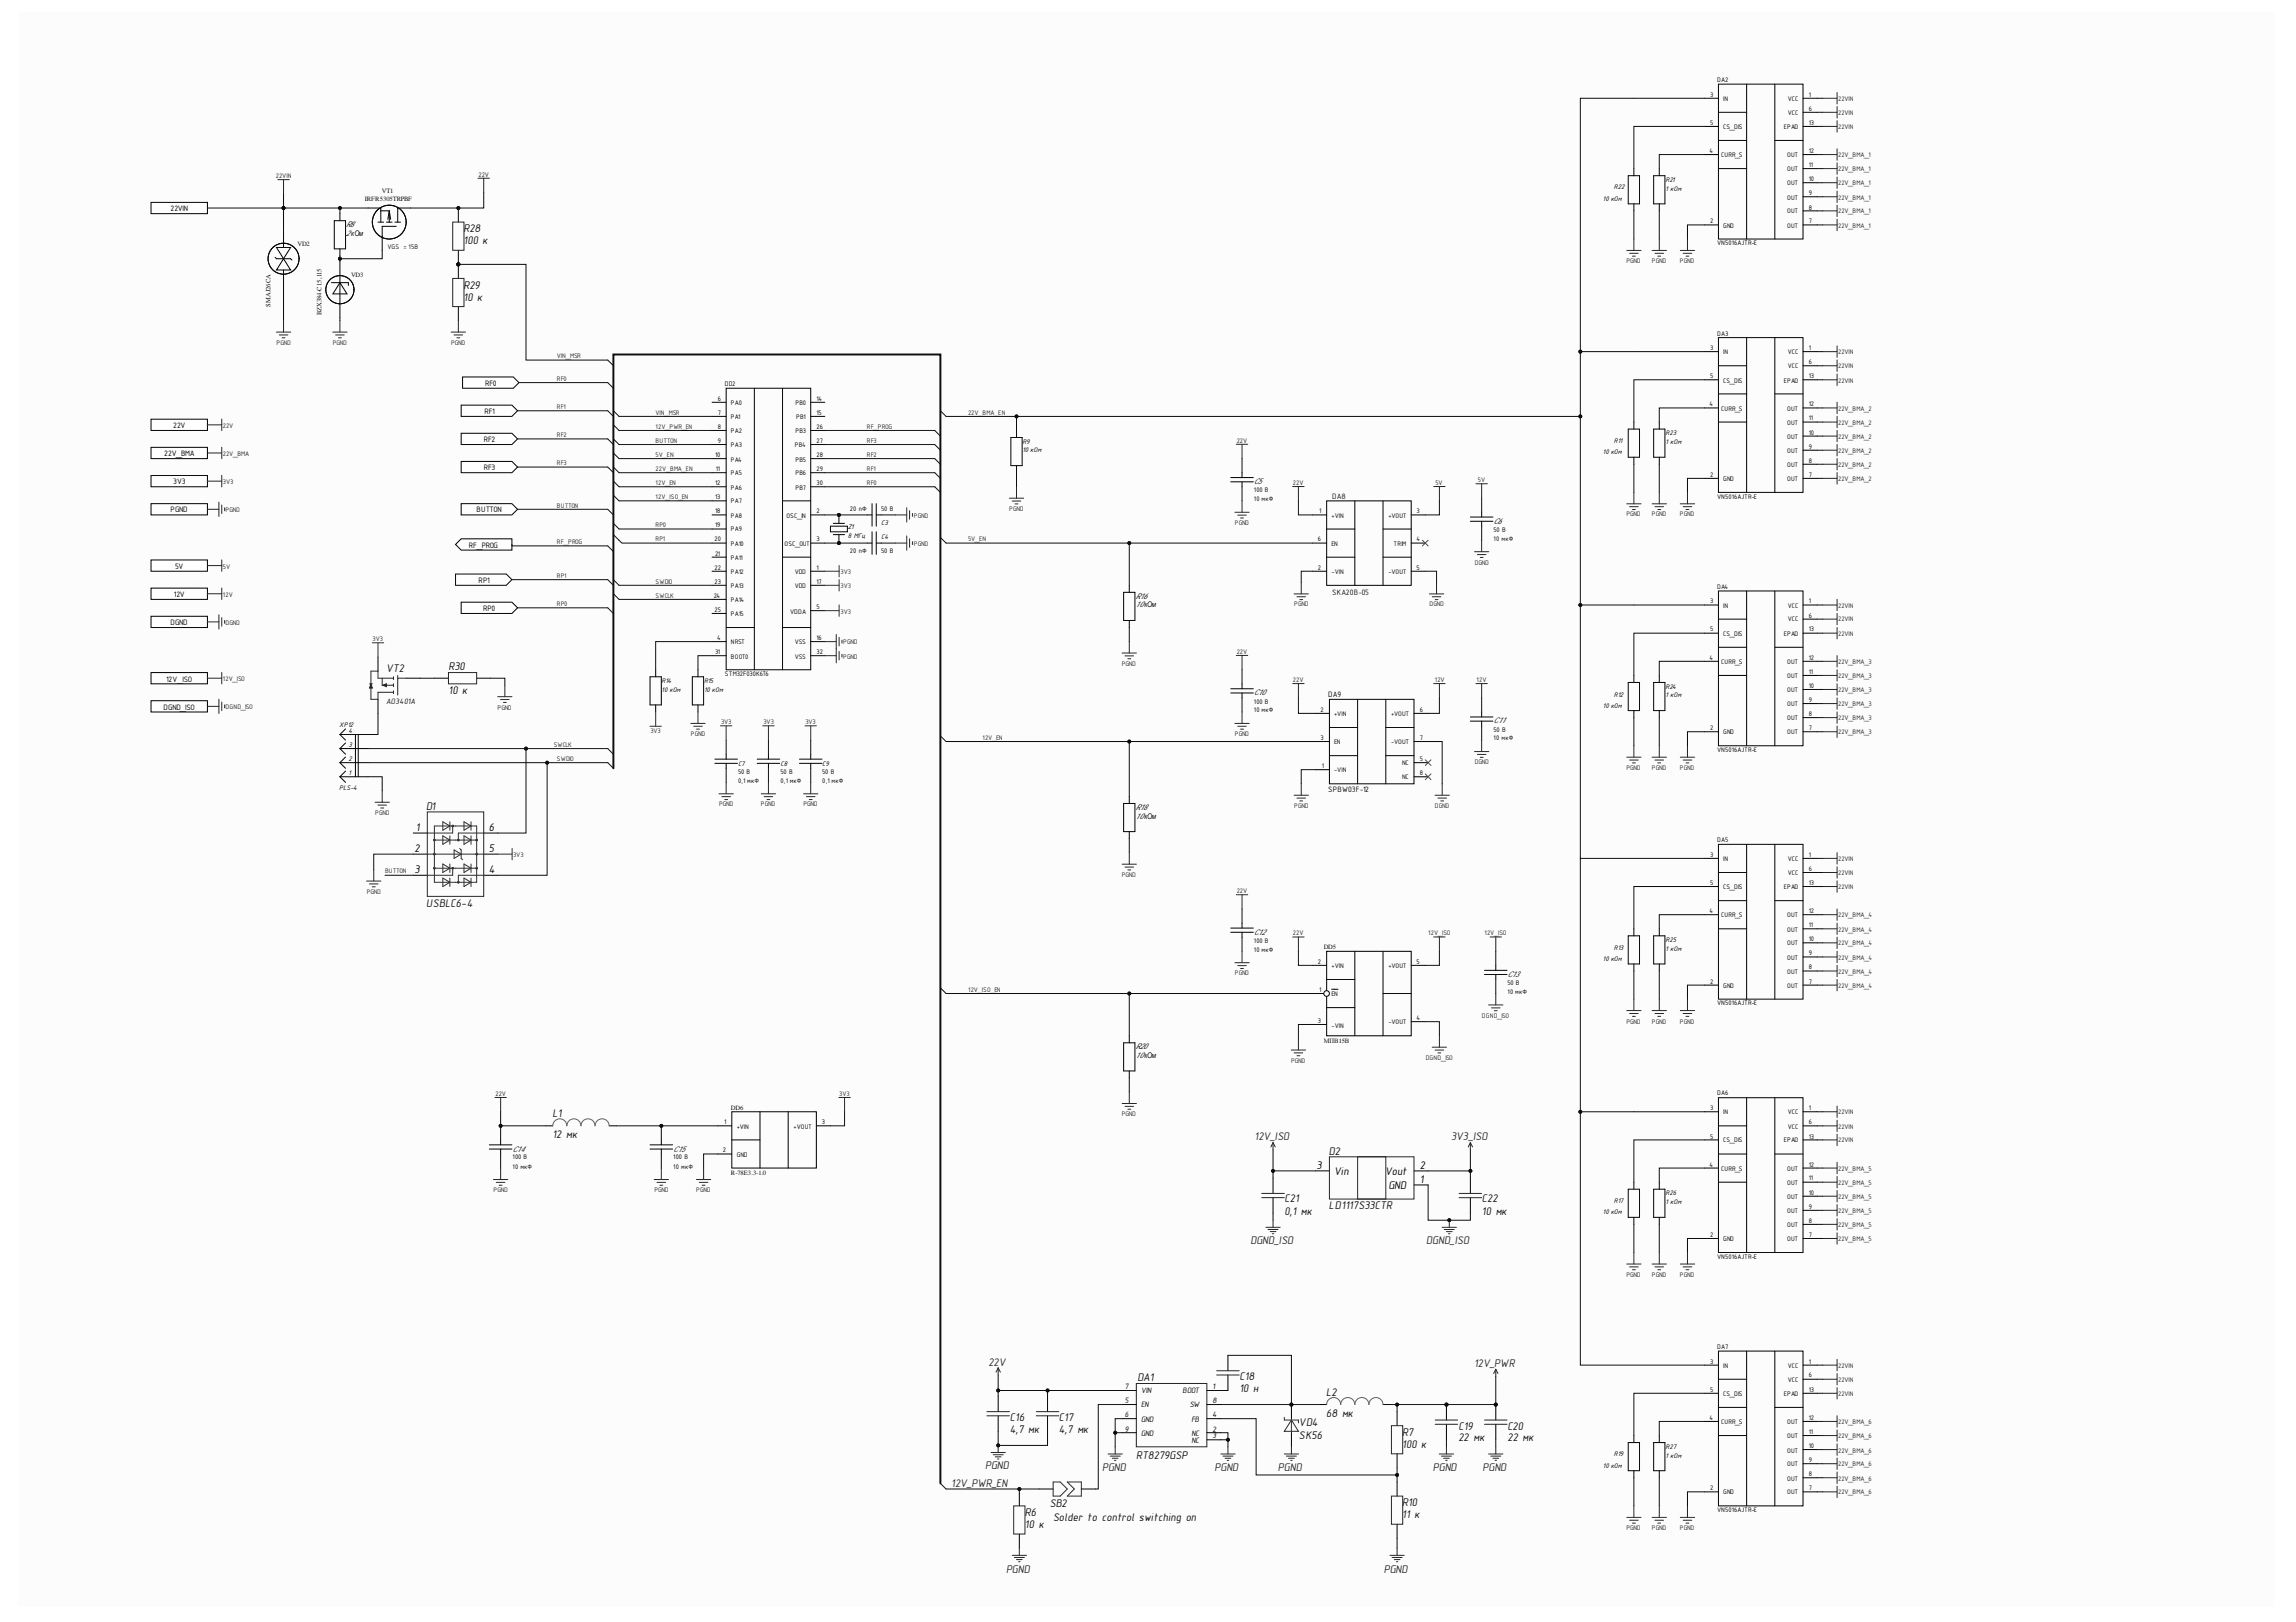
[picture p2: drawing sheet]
<svg xmlns="http://www.w3.org/2000/svg" width="297mm" height="210mm" viewBox="0 0 297 210" stroke-linecap="round" stroke-linejoin="round" font-family="sans-serif">
<defs><g id="words">
<g font-size="1.5" fill="#0e0e0e">
<text x="60" y="31.6">1</text>
<text x="60" y="30.1">R28</text>
<text x="60.5" y="31.6">00 к</text>
<text x="60" y="38.9">1</text>
<text x="60" y="37.3">R29</text>
<text x="60.5" y="38.9">0 к</text>
<text x="50" y="86.9">VT2</text>
<text x="58" y="89.8">10 к</text>
<text x="58" y="86.8">R30</text>
<text x="55.1" y="104.8">D1</text>
<text x="55.1" y="117.3">USBLC6-4</text>
<text x="71.5" y="147.3">12 мк</text>
<text x="71.5" y="144.5">L1</text>
<text x="171.9" y="149.4">D2</text>
<text x="166.2" y="155.6">C21</text>
<text x="191.7" y="155.6">C22</text>
<text x="166.2" y="157.2">0,1 мк</text>
<text x="171.9" y="156.5">LD1117S33CTR</text>
<text x="191.7" y="157.2">10 мк</text>
<text x="147.1" y="178.8">DA1</text>
<text x="160.3" y="178.6">C18</text>
<text x="130.7" y="185.4">4,7 мк</text>
<text x="130.7" y="183.9">C16</text>
<text x="137" y="185.4">4,7 мк</text>
<text x="137" y="183.9">C17</text>
<text x="160.3" y="180.2">10 н</text>
<text x="168" y="184.6">VD4</text>
<text x="171.6" y="183.3">68 мк</text>
<text x="171.6" y="180.6">L2</text>
<text x="181.4" y="185.8">R7</text>
<text x="188.7" y="185">C19</text>
<text x="195" y="185">C20</text>
<text x="147" y="188.8">RT8279GSP</text>
<text x="168" y="186.2">SK56</text>
<text x="181.4" y="187.4">1</text>
<text x="181.9" y="187.4">00 к</text>
<text x="188.7" y="186.5">22 мк</text>
<text x="195" y="186.5">22 мк</text>
<text x="132.6" y="197.8">10 к</text>
<text x="132.6" y="196.2">R6</text>
<text x="135.8" y="195">SB2</text>
<text x="136.2" y="196.8">Solder to control switching on</text>
<text x="181.4" y="196.5">1</text>
<text x="181.4" y="194.9">R10</text>
<text x="181.9" y="196.5">1 к</text>
</g>
<g font-size="1.5">
<text x="53.8" y="107.5">1</text>
<text x="63.3" y="107.5">6</text>
<text x="53.6" y="110.2">2</text>
<text x="53.6" y="113">3</text>
<text x="63.3" y="113">4</text>
<text x="63.3" y="110.2">5</text>
<text x="170.3" y="151.2">3</text>
<text x="172.6" y="152.1">Vin</text>
<text x="179.2" y="152.1">Vout</text>
<text x="179.6" y="153.8">GND</text>
<text x="183.7" y="153.1">1</text>
<text x="183.7" y="151.2">2</text>
</g>
<g font-size="1.5" fill="#262626">
<text x="162.3" y="147.6">12V_ISO</text>
<text x="187.7" y="147.6">3V3_ISO</text>
<text x="161.8" y="161">DGND_ISO</text>
<text x="184.5" y="161">DGND_ISO</text>
<text x="127.9" y="176.7">22V</text>
<text x="190.7" y="176.9">12V_PWR</text>
<text x="127.4" y="190.2">PGND</text>
<text x="142.6" y="190.4">PGND</text>
<text x="157.1" y="190.4">PGND</text>
<text x="165.3" y="190.4">PGND</text>
<text x="185.4" y="190.4">PGND</text>
<text x="191.8" y="190.4">PGND</text>
<text x="123" y="192.4">12V_PWR_EN</text>
<text x="130.2" y="203.5">PGND</text>
<text x="179" y="203.5">PGND</text>
</g>
<g font-size="1.1">
<text x="22.1" y="27.3">22VIN</text>
<text x="62.7" y="53.6">RF1</text>
<text x="62.7" y="49.9">RF0</text>
<text x="21.2" y="59.1">22V_BMA</text>
<text x="22.4" y="55.4">22V</text>
<text x="62.6" y="57.2">RF2</text>
<text x="22.4" y="62.7">3V3</text>
<text x="62.6" y="60.8">RF3</text>
<text x="22.1" y="66.3">PGND</text>
<text x="60.6" y="70.9">RF_PROG</text>
<text x="61.7" y="66.3">BUTTON</text>
<text x="22.5" y="77.2">12V</text>
<text x="22.7" y="73.6">5V</text>
<text x="61.9" y="75.4">RP1</text>
<text x="22.1" y="80.9">DGND</text>
<text x="62.5" y="79.1">RP0</text>
<text x="21.5" y="88.2">12V_ISO</text>
<text x="21.1" y="91.8">DGND_ISO</text>
</g>
<g font-size="1" fill="#0e0e0e">
<text x="44.7" y="29.4">R8</text>
<text x="44.7" y="30.5">2кОм</text>
<text x="162.2" y="62.7">C5</text>
<text x="172.3" y="64.6">DA8</text>
<text x="193.2" y="67.8">C6</text>
<text x="146.9" y="77.5">R16</text>
<text x="172.3" y="77">SKA20B-05</text>
<text x="146.9" y="78.6">10 кОм</text>
<text x="162.2" y="90">C10</text>
<text x="50" y="91.1">AO3401A</text>
<text x="193.2" y="93.6">C11</text>
<text x="146.9" y="104.8">R18</text>
<text x="146.9" y="105.9">10 кОм</text>
<text x="162.2" y="121">C12</text>
<text x="195" y="126.4">C13</text>
<text x="146.9" y="135.8">R20</text>
<text x="146.9" y="136.9">10 кОм</text>
<text x="66.3" y="149">C14</text>
<text x="87.1" y="149">C15</text>
</g>
<g font-size="1">
<text x="171.8" y="90.2">DA9</text>
<text x="171.8" y="102.5">SPBW03F-12</text>
<text x="145.5" y="179.8">7</text>
<text x="156.9" y="179.8">1</text>
<text x="145.5" y="181.6">5</text>
<text x="145.5" y="183.4">6</text>
<text x="145.5" y="185.3">9</text>
<text x="147.7" y="180.3">VIN</text>
<text x="147.7" y="182.1">EN</text>
<text x="147.7" y="184">GND</text>
<text x="147.7" y="185.8">GND</text>
<text x="153" y="180.3">BOOT</text>
<text x="153.9" y="182.1">SW</text>
<text x="154.2" y="184">FB</text>
<text x="154.2" y="185.8">NC</text>
<text x="156.9" y="181.6">8</text>
<text x="156.9" y="183.4">4</text>
<text x="156.9" y="185.3">2</text>
<text x="154.2" y="186.7">NC</text>
<text x="156.9" y="186.1">3</text>
</g>
<g font-size=".9">
<text x="222.2" y="10.6">DA2</text>
<text x="221.2" y="12.5">3</text>
<text x="221.2" y="16.1">5</text>
<text x="222.9" y="13.1">IN</text>
<text x="222.9" y="16.7">CS_DIS</text>
<text x="230.8" y="16.7">EPAD</text>
<text x="231.3" y="13.1">VCC</text>
<text x="231.3" y="14.9">VCC</text>
<text x="234" y="12.5">1</text>
<text x="234" y="14.4">6</text>
<text x="234" y="16.1">13</text>
<text x="215.5" y="23.6">R21</text>
<text x="221.1" y="19.8">4</text>
<text x="222.7" y="20.4">CURR_S</text>
<text x="231.2" y="24">OUT</text>
<text x="231.2" y="22.1">OUT</text>
<text x="231.2" y="20.4">OUT</text>
<text x="234" y="23.4">10</text>
<text x="234" y="21.6">11</text>
<text x="234" y="19.8">12</text>
<text x="207.4" y="26">10 кОм</text>
<text x="208.8" y="24.5">R22</text>
<text x="215.5" y="24.7">1 кОм</text>
<text x="221.2" y="28.9">2</text>
<text x="222.9" y="29.5">GND</text>
<text x="231.2" y="29.5">OUT</text>
<text x="231.2" y="27.6">OUT</text>
<text x="231.2" y="25.9">OUT</text>
<text x="234" y="28.9">7</text>
<text x="234" y="27.1">8</text>
<text x="234" y="25.3">9</text>
<text x="222.2" y="31.8">VN5016AJTR-E</text>
<text x="221.2" y="45.3">3</text>
<text x="222.2" y="43.4">DA3</text>
<text x="222.9" y="45.9">IN</text>
<text x="231.3" y="45.9">VCC</text>
<text x="231.3" y="47.6">VCC</text>
<text x="234" y="45.3">1</text>
<text x="234" y="47.1">6</text>
<text x="92.9" y="51.9">6</text>
<text x="92.9" y="53.6">7</text>
<text x="93.8" y="49.9">DD2</text>
<text x="94.5" y="52.4">PA0</text>
<text x="102.9" y="52.4">PB0</text>
<text x="105.6" y="51.9">14</text>
<text x="105.6" y="53.6">15</text>
<text x="221.1" y="52.5">4</text>
<text x="221.2" y="48.9">5</text>
<text x="222.7" y="53.1">CURR_S</text>
<text x="222.9" y="49.5">CS_DIS</text>
<text x="230.8" y="49.5">EPAD</text>
<text x="231.2" y="53.1">OUT</text>
<text x="234" y="52.5">12</text>
<text x="234" y="48.9">13</text>
<text x="92.5" y="59.1">10</text>
<text x="92.9" y="55.5">8</text>
<text x="92.9" y="57.4">9</text>
<text x="94.5" y="54.2">PA1</text>
<text x="94.5" y="56.1">PA2</text>
<text x="94.5" y="57.9">PA3</text>
<text x="94.5" y="59.7">PA4</text>
<text x="102.8" y="57.9">PB4</text>
<text x="102.9" y="56.1">PB3</text>
<text x="102.9" y="59.7">PB5</text>
<text x="103" y="54.2">PB1</text>
<text x="105.6" y="55.5">26</text>
<text x="105.6" y="57.4">27</text>
<text x="105.6" y="59.1">28</text>
<text x="132.3" y="57.4">R9</text>
<text x="132.3" y="58.5">10 кОм</text>
<text x="207.4" y="58.8">10 кОм</text>
<text x="208.8" y="57.4">R11</text>
<text x="215.5" y="56.4">R23</text>
<text x="215.5" y="57.4">1 кОм</text>
<text x="231.2" y="58.6">OUT</text>
<text x="231.2" y="56.8">OUT</text>
<text x="231.2" y="55">OUT</text>
<text x="234" y="59.9">8</text>
<text x="234" y="58">9</text>
<text x="234" y="56.3">10</text>
<text x="234" y="54.4">11</text>
<text x="92.5" y="62.8">12</text>
<text x="92.5" y="64.6">13</text>
<text x="92.6" y="61">11</text>
<text x="94.5" y="61.5">PA5</text>
<text x="94.5" y="63.4">PA6</text>
<text x="94.5" y="65.1">PA7</text>
<text x="102.9" y="61.5">PB6</text>
<text x="102.9" y="63.4">PB7</text>
<text x="105.6" y="61">29</text>
<text x="105.6" y="62.8">30</text>
<text x="162.2" y="63.7">100 В</text>
<text x="162.2" y="64.9">10 мкФ</text>
<text x="221.2" y="61.7">2</text>
<text x="222.2" y="64.5">VN5016AJTR-E</text>
<text x="222.9" y="62.3">GND</text>
<text x="231.2" y="62.3">OUT</text>
<text x="231.2" y="60.4">OUT</text>
<text x="234" y="61.7">7</text>
<text x="92.4" y="70">20</text>
<text x="92.5" y="66.4">18</text>
<text x="92.5" y="68.3">19</text>
<text x="92.5" y="71.9">21</text>
<text x="94.5" y="67">PA8</text>
<text x="94.5" y="68.8">PA9</text>
<text x="94.5" y="70.6">PA10</text>
<text x="101.5" y="70.6">OSC_OUT</text>
<text x="101.7" y="67">OSC_IN</text>
<text x="105.6" y="66.4">2</text>
<text x="105.6" y="70">3</text>
<text x="109.7" y="68.5">Z1</text>
<text x="109.7" y="69.6">8 МГц</text>
<text x="109.9" y="71.6">20 пФ</text>
<text x="109.9" y="66.1">20 пФ</text>
<text x="114" y="71.6">50 В</text>
<text x="114" y="69.7">C4</text>
<text x="114" y="66.1">50 В</text>
<text x="114" y="67.9">C3</text>
<text x="170.5" y="70">6</text>
<text x="170.7" y="66.4">1</text>
<text x="172.3" y="70.6">EN</text>
<text x="172.3" y="67">+VIN</text>
<text x="179.6" y="67">+VOUT</text>
<text x="180.3" y="70.6">TRIM</text>
<text x="183.3" y="66.4">3</text>
<text x="183.3" y="70">4</text>
<text x="193.2" y="68.9">50 В</text>
<text x="193.2" y="70">10 мкФ</text>
<text x="92.3" y="77.4">24</text>
<text x="92.4" y="73.8">22</text>
<text x="92.4" y="75.5">23</text>
<text x="94.5" y="72.5">PA11</text>
<text x="94.5" y="74.3">PA12</text>
<text x="94.5" y="76.1">PA13</text>
<text x="94.5" y="77.9">PA14</text>
<text x="102.8" y="74.3">VDD</text>
<text x="102.8" y="76.1">VDD</text>
<text x="105.6" y="73.8">1</text>
<text x="105.6" y="75.5">17</text>
<text x="170.5" y="73.8">2</text>
<text x="172.3" y="74.3">-VIN</text>
<text x="179.6" y="74.3">-VOUT</text>
<text x="183.3" y="73.8">5</text>
<text x="222.2" y="76.2">DA4</text>
<text x="92.4" y="79.2">25</text>
<text x="92.8" y="82.8">4</text>
<text x="94.5" y="79.8">PA15</text>
<text x="94.5" y="83.4">NRST</text>
<text x="102.2" y="79.4">VDDA</text>
<text x="102.8" y="83.4">VSS</text>
<text x="105.6" y="82.8">16</text>
<text x="105.6" y="78.8">5</text>
<text x="221.2" y="78.1">3</text>
<text x="221.2" y="81.7">5</text>
<text x="222.9" y="78.7">IN</text>
<text x="222.9" y="82.3">CS_DIS</text>
<text x="230.8" y="82.3">EPAD</text>
<text x="231.3" y="78.7">VCC</text>
<text x="231.3" y="80.4">VCC</text>
<text x="234" y="78.1">1</text>
<text x="234" y="79.9">6</text>
<text x="234" y="81.7">13</text>
<text x="85.6" y="88.4">R14</text>
<text x="85.6" y="89.6">10 кОм</text>
<text x="91.1" y="88.4">R15</text>
<text x="91.1" y="89.6">10 кОм</text>
<text x="92.5" y="84.7">31</text>
<text x="93.8" y="87.5">STM32F030K6T6</text>
<text x="94.5" y="85.2">BOOT0</text>
<text x="102.8" y="85.2">VSS</text>
<text x="105.6" y="84.7">32</text>
<text x="215.5" y="89.1">R24</text>
<text x="221.1" y="85.4">4</text>
<text x="222.7" y="85.9">CURR_S</text>
<text x="231.2" y="89.6">OUT</text>
<text x="231.2" y="87.8">OUT</text>
<text x="231.2" y="85.9">OUT</text>
<text x="234" y="89">10</text>
<text x="234" y="87.2">11</text>
<text x="234" y="85.4">12</text>
<text x="43.9" y="94">XP12</text>
<text x="45.1" y="94.9">4</text>
<text x="162.2" y="91.1">100 В</text>
<text x="162.2" y="92.2">10 мкФ</text>
<text x="170.8" y="95.8">3</text>
<text x="170.8" y="92.1">2</text>
<text x="172.6" y="92.7">+VIN</text>
<text x="180" y="92.7">+VOUT</text>
<text x="183.7" y="95.8">7</text>
<text x="183.7" y="92.1">6</text>
<text x="193.2" y="94.7">50 В</text>
<text x="193.2" y="95.8">10 мкФ</text>
<text x="207.4" y="91.6">10 кОм</text>
<text x="208.8" y="90.1">R12</text>
<text x="215.5" y="90.2">1 кОм</text>
<text x="221.2" y="94.5">2</text>
<text x="222.9" y="95">GND</text>
<text x="231.2" y="95">OUT</text>
<text x="231.2" y="93.2">OUT</text>
<text x="231.2" y="91.4">OUT</text>
<text x="234" y="94.5">7</text>
<text x="234" y="92.7">8</text>
<text x="234" y="90.8">9</text>
<text x="45.1" y="100.3">1</text>
<text x="45.1" y="98.5">2</text>
<text x="45.1" y="96.6">3</text>
<text x="95.5" y="100.2">50 В</text>
<text x="95.5" y="101.3">0,1 мкФ</text>
<text x="95.5" y="99.1">C7</text>
<text x="101" y="100.2">50 В</text>
<text x="101" y="101.3">0,1 мкФ</text>
<text x="101" y="99.1">C8</text>
<text x="106.4" y="100.2">50 В</text>
<text x="106.4" y="101.3">0,1 мкФ</text>
<text x="106.4" y="99.1">C9</text>
<text x="171" y="99.4">1</text>
<text x="172.6" y="96.3">EN</text>
<text x="172.6" y="99.9">-VIN</text>
<text x="180" y="96.3">-VOUT</text>
<text x="181.4" y="99">NC</text>
<text x="181.4" y="100.9">NC</text>
<text x="183.7" y="98.5">5</text>
<text x="183.7" y="100.3">8</text>
<text x="222.2" y="97.3">VN5016AJTR-E</text>
<text x="43.9" y="102.2">PLS-4</text>
<text x="221.2" y="110.8">3</text>
<text x="222.2" y="109">DA5</text>
<text x="222.9" y="111.4">IN</text>
<text x="231.3" y="111.4">VCC</text>
<text x="231.3" y="113.3">VCC</text>
<text x="234" y="110.8">1</text>
<text x="234" y="112.7">6</text>
<text x="221.1" y="118.2">4</text>
<text x="221.2" y="114.6">5</text>
<text x="222.7" y="118.7">CURR_S</text>
<text x="222.9" y="115.1">CS_DIS</text>
<text x="230.8" y="115.1">EPAD</text>
<text x="231.2" y="118.7">OUT</text>
<text x="234" y="120">11</text>
<text x="234" y="118.2">12</text>
<text x="234" y="114.6">13</text>
<text x="162.2" y="122">100 В</text>
<text x="162.2" y="123.2">10 мкФ</text>
<text x="170.5" y="124.7">2</text>
<text x="172.3" y="125.3">+VIN</text>
<text x="179.6" y="125.3">+VOUT</text>
<text x="183.3" y="124.7">5</text>
<text x="207.4" y="124.4">10 кОм</text>
<text x="208.8" y="122.9">R13</text>
<text x="215.5" y="121.9">R25</text>
<text x="215.5" y="123">1 кОм</text>
<text x="231.2" y="124.2">OUT</text>
<text x="231.2" y="122.3">OUT</text>
<text x="231.2" y="120.6">OUT</text>
<text x="234" y="125.5">8</text>
<text x="234" y="123.6">9</text>
<text x="234" y="121.8">10</text>
<text x="170.7" y="128.3">1</text>
<text x="172.3" y="128.9">EN</text>
<text x="195" y="127.5">50 В</text>
<text x="195" y="128.6">10 мкФ</text>
<text x="221.2" y="127.3">2</text>
<text x="222.2" y="130.1">VN5016AJTR-E</text>
<text x="222.9" y="127.8">GND</text>
<text x="231.2" y="127.8">OUT</text>
<text x="231.2" y="126">OUT</text>
<text x="234" y="127.3">7</text>
<text x="170.5" y="132.4">3</text>
<text x="172.3" y="133">-VIN</text>
<text x="179.6" y="132.6">-VOUT</text>
<text x="183.3" y="132">4</text>
<text x="221.2" y="143.7">3</text>
<text x="222.2" y="141.8">DA6</text>
<text x="234" y="143.7">1</text>
<text x="93.5" y="149.1">2</text>
<text x="93.7" y="145.5">1</text>
<text x="95.3" y="149.7">GND</text>
<text x="95.3" y="146.1">+VIN</text>
<text x="102.7" y="146.1">+VOUT</text>
<text x="106.3" y="145.5">3</text>
<text x="221.2" y="147.3">5</text>
<text x="222.9" y="144.2">IN</text>
<text x="222.9" y="147.8">CS_DIS</text>
<text x="230.8" y="147.8">EPAD</text>
<text x="231.3" y="144.2">VCC</text>
<text x="231.3" y="146.1">VCC</text>
<text x="234" y="145.5">6</text>
<text x="234" y="147.3">13</text>
<text x="66.3" y="150">100 В</text>
<text x="66.3" y="151.2">10 мкФ</text>
<text x="87.1" y="150">100 В</text>
<text x="87.1" y="151.2">10 мкФ</text>
<text x="208.8" y="155.7">R17</text>
<text x="215.5" y="154.7">R26</text>
<text x="215.5" y="155.8">1 кОм</text>
<text x="221.1" y="151">4</text>
<text x="222.7" y="151.5">CURR_S</text>
<text x="231.2" y="155.2">OUT</text>
<text x="231.2" y="153.3">OUT</text>
<text x="231.2" y="151.5">OUT</text>
<text x="234" y="154.6">10</text>
<text x="234" y="152.7">11</text>
<text x="234" y="151">12</text>
<text x="207.4" y="157.1">10 кОм</text>
<text x="221.2" y="160.1">2</text>
<text x="222.9" y="160.6">GND</text>
<text x="231.2" y="160.6">OUT</text>
<text x="231.2" y="158.8">OUT</text>
<text x="231.2" y="157">OUT</text>
<text x="234" y="160.1">7</text>
<text x="234" y="158.2">8</text>
<text x="234" y="156.5">9</text>
<text x="222.2" y="162.9">VN5016AJTR-E</text>
<text x="221.2" y="176.5">3</text>
<text x="222.2" y="174.5">DA7</text>
<text x="222.9" y="177">IN</text>
<text x="231.3" y="177">VCC</text>
<text x="231.3" y="178.8">VCC</text>
<text x="234" y="176.5">1</text>
<text x="234" y="178.3">6</text>
<text x="221.1" y="183.7">4</text>
<text x="221.2" y="180.1">5</text>
<text x="222.7" y="184.3">CURR_S</text>
<text x="222.9" y="180.6">CS_DIS</text>
<text x="230.8" y="180.6">EPAD</text>
<text x="231.2" y="184.3">OUT</text>
<text x="234" y="185.6">11</text>
<text x="234" y="183.7">12</text>
<text x="234" y="180.1">13</text>
<text x="207.4" y="189.9">10 кОм</text>
<text x="208.8" y="188.5">R19</text>
<text x="215.5" y="187.5">R27</text>
<text x="215.5" y="188.6">1 кОм</text>
<text x="231.2" y="191.6">OUT</text>
<text x="231.2" y="189.7">OUT</text>
<text x="231.2" y="188">OUT</text>
<text x="231.2" y="186.1">OUT</text>
<text x="234" y="191">8</text>
<text x="234" y="189.2">9</text>
<text x="234" y="187.4">10</text>
<text x="221.2" y="192.9">2</text>
<text x="222.2" y="195.7">VN5016AJTR-E</text>
<text x="222.9" y="193.4">GND</text>
<text x="231.2" y="193.4">OUT</text>
<text x="234" y="192.9">7</text>
</g>
<g font-size=".9" fill="#262626">
<text x="237.8" y="14.9">22VIN</text>
<text x="237.8" y="16.7">22VIN</text>
<text x="237.8" y="13.1">22VIN</text>
<text x="35.7" y="23.1">22VIN</text>
<text x="61.9" y="22.9">22V</text>
<text x="237.8" y="20.4">22V_BMA_1</text>
<text x="237.8" y="22.1">22V_BMA_1</text>
<text x="237.8" y="24">22V_BMA_1</text>
<text x="237.8" y="25.9">22V_BMA_1</text>
<text x="237.8" y="27.6">22V_BMA_1</text>
<text x="237.8" y="29.5">22V_BMA_1</text>
<text x="210.4" y="34">PGND</text>
<text x="213.7" y="34">PGND</text>
<text x="217.3" y="34">PGND</text>
<text x="35.8" y="44.6">PGND</text>
<text x="43" y="44.6">PGND</text>
<text x="58.4" y="44.6">PGND</text>
<text x="72.1" y="46.4">VIN_MSR</text>
<text x="237.8" y="47.6">22VIN</text>
<text x="237.8" y="45.9">22VIN</text>
<text x="72.1" y="53">RF1</text>
<text x="72.1" y="49.3">RF0</text>
<text x="84.8" y="53.6">VIN_MSR</text>
<text x="125.2" y="53.6">22V_BMA_EN</text>
<text x="237.8" y="49.5">22VIN</text>
<text x="237.8" y="53.1">22V_BMA_2</text>
<text x="28.8" y="55.3">22V</text>
<text x="28.8" y="59">22V_BMA</text>
<text x="72.1" y="56.6">RF2</text>
<text x="84.8" y="57.4">BUTTON</text>
<text x="84.8" y="59.1">5V_EN</text>
<text x="84.8" y="55.5">12V_PWR_EN</text>
<text x="112.1" y="59.1">RF2</text>
<text x="112.1" y="57.4">RF3</text>
<text x="112.1" y="55.5">RF_PROG</text>
<text x="160" y="57.3">22V</text>
<text x="237.8" y="55">22V_BMA_2</text>
<text x="237.8" y="56.8">22V_BMA_2</text>
<text x="237.8" y="58.6">22V_BMA_2</text>
<text x="28.8" y="62.6">3V3</text>
<text x="72.1" y="60.2">RF3</text>
<text x="72.1" y="65.7">BUTTON</text>
<text x="84.8" y="61">22V_BMA_EN</text>
<text x="84.8" y="62.8">12V_EN</text>
<text x="84.8" y="64.6">12V_ISO_EN</text>
<text x="112.1" y="61">RF1</text>
<text x="112.1" y="62.8">RF0</text>
<text x="167.3" y="62.8">22V</text>
<text x="185.7" y="62.8">5V</text>
<text x="191.2" y="62.4">5V</text>
<text x="237.8" y="60.4">22V_BMA_2</text>
<text x="237.8" y="62.3">22V_BMA_2</text>
<text x="29.2" y="66.2">PGND</text>
<text x="72.1" y="70.5">RF_PROG</text>
<text x="84.8" y="70">RP1</text>
<text x="84.8" y="68.3">RP0</text>
<text x="118.2" y="70.6">PGND</text>
<text x="118.2" y="67">PGND</text>
<text x="125.2" y="70">5V_EN</text>
<text x="130.6" y="66.2">PGND</text>
<text x="159.7" y="67.9">PGND</text>
<text x="210.4" y="66.8">PGND</text>
<text x="213.7" y="66.8">PGND</text>
<text x="217.3" y="66.8">PGND</text>
<text x="28.8" y="77.2">12V</text>
<text x="28.8" y="73.6">5V</text>
<text x="72.1" y="74.9">RP1</text>
<text x="84.8" y="75.5">SWDIO</text>
<text x="84.8" y="77.4">SWCLK</text>
<text x="190.8" y="73.1">DGND</text>
<text x="29.2" y="80.9">DGND</text>
<text x="72.1" y="78.5">RP0</text>
<text x="109.1" y="83.4">PGND</text>
<text x="167.4" y="78.5">PGND</text>
<text x="185" y="78.5">DGND</text>
<text x="237.8" y="80.4">22VIN</text>
<text x="237.8" y="82.3">22VIN</text>
<text x="237.8" y="78.7">22VIN</text>
<text x="28.8" y="88.1">12V_ISO</text>
<text x="109.1" y="85.2">PGND</text>
<text x="145.1" y="86.2">PGND</text>
<text x="160" y="84.7">22V</text>
<text x="167.3" y="88.3">22V</text>
<text x="185.6" y="88.3">12V</text>
<text x="191" y="88.3">12V</text>
<text x="237.8" y="85.9">22V_BMA_3</text>
<text x="237.8" y="87.8">22V_BMA_3</text>
<text x="237.8" y="89.6">22V_BMA_3</text>
<text x="29.2" y="91.7">DGND_ISO</text>
<text x="64.4" y="91.8">PGND</text>
<text x="89.4" y="95.3">PGND</text>
<text x="127.1" y="95.8">12V_EN</text>
<text x="159.7" y="95.3">PGND</text>
<text x="237.8" y="91.4">22V_BMA_3</text>
<text x="237.8" y="93.2">22V_BMA_3</text>
<text x="237.8" y="95">22V_BMA_3</text>
<text x="71.6" y="96.6">SWCLK</text>
<text x="72.1" y="98.5">SWDIO</text>
<text x="190.8" y="98.9">DGND</text>
<text x="210.4" y="99.6">PGND</text>
<text x="213.7" y="99.6">PGND</text>
<text x="217.3" y="99.6">PGND</text>
<text x="48.5" y="105.4">PGND</text>
<text x="93" y="104.3">PGND</text>
<text x="98.4" y="104.3">PGND</text>
<text x="103.9" y="104.3">PGND</text>
<text x="167.4" y="104.6">PGND</text>
<text x="185.6" y="104.6">DGND</text>
<text x="49.8" y="113">BUTTON</text>
<text x="145.1" y="113.5">PGND</text>
<text x="237.8" y="113.3">22VIN</text>
<text x="237.8" y="111.4">22VIN</text>
<text x="47.4" y="115.7">PGND</text>
<text x="160" y="115.6">22V</text>
<text x="237.8" y="115.1">22VIN</text>
<text x="237.8" y="118.7">22V_BMA_4</text>
<text x="167.3" y="121.1">22V</text>
<text x="184.8" y="121.1">12V_ISO</text>
<text x="192.1" y="121.1">12V_ISO</text>
<text x="237.8" y="120.6">22V_BMA_4</text>
<text x="237.8" y="122.3">22V_BMA_4</text>
<text x="237.8" y="124.2">22V_BMA_4</text>
<text x="125.2" y="128.3">12V_ISO_EN</text>
<text x="159.7" y="126.2">PGND</text>
<text x="191.7" y="131.7">DGND_ISO</text>
<text x="237.8" y="126">22V_BMA_4</text>
<text x="237.8" y="127.8">22V_BMA_4</text>
<text x="167" y="137.5">PGND</text>
<text x="184.4" y="137.2">DGND_ISO</text>
<text x="210.4" y="132.5">PGND</text>
<text x="213.7" y="132.5">PGND</text>
<text x="217.3" y="132.5">PGND</text>
<text x="64.1" y="141.8">22V</text>
<text x="108.6" y="141.8">3V3</text>
<text x="145.1" y="144.5">PGND</text>
<text x="237.8" y="146.1">22VIN</text>
<text x="237.8" y="147.8">22VIN</text>
<text x="237.8" y="144.2">22VIN</text>
<text x="63.8" y="154.3">PGND</text>
<text x="84.7" y="154.3">PGND</text>
<text x="90.1" y="154.3">PGND</text>
<text x="237.8" y="151.5">22V_BMA_5</text>
<text x="237.8" y="153.3">22V_BMA_5</text>
<text x="237.8" y="155.2">22V_BMA_5</text>
<text x="237.8" y="157">22V_BMA_5</text>
<text x="237.8" y="158.8">22V_BMA_5</text>
<text x="237.8" y="160.6">22V_BMA_5</text>
<text x="210.4" y="165.2">PGND</text>
<text x="213.7" y="165.2">PGND</text>
<text x="217.3" y="165.2">PGND</text>
<text x="237.8" y="178.8">22VIN</text>
<text x="237.8" y="177">22VIN</text>
<text x="237.8" y="180.6">22VIN</text>
<text x="237.8" y="184.3">22V_BMA_6</text>
<text x="237.8" y="186.1">22V_BMA_6</text>
<text x="237.8" y="188">22V_BMA_6</text>
<text x="237.8" y="189.7">22V_BMA_6</text>
<text x="237.8" y="191.6">22V_BMA_6</text>
<text x="237.8" y="193.4">22V_BMA_6</text>
<text x="210.4" y="198">PGND</text>
<text x="213.7" y="198">PGND</text>
<text x="217.3" y="198">PGND</text>
</g>
<text font-size=".9" fill="#0e0e0e" x="50.1" y="32.2">VGS = 15В</text>
<g font-size=".9" fill="#2e2e2e">
<text x="108.8" y="74.3">3V3</text>
<text x="108.8" y="76.1">3V3</text>
<text x="48.2" y="83">3V3</text>
<text x="108.8" y="79.4">3V3</text>
<text x="84.1" y="94.9">3V3</text>
<text x="93.3" y="93.7">3V3</text>
<text x="98.8" y="93.7">3V3</text>
<text x="104.2" y="93.7">3V3</text>
<text x="66.4" y="110.9">3V3</text>
</g>
<g font-size=".8" fill="#0e0e0e">
<text x="47.2" y="26">IRFR5305TRPBF</text>
<text x="49.4" y="24.9">VT1</text>
<text x="38.5" y="31.9">VD2</text>
<text x="45.4" y="35.9">VD3</text>
<text x="35" y="39.7" transform="rotate(-90 35 39.7)">SMAJ26CA</text>
<text x="41.6" y="40.8" transform="rotate(-90 41.6 40.8)">BZX384-C15,115</text>
<text x="171.3" y="122.8">DD5</text>
<text x="171.3" y="134.9">МПВ15В</text>
<text x="94.5" y="143.6">DD6</text>
<text x="94.5" y="152.1">R-78E3.3-1.0</text>
</g>
</g></defs>
<g fill="#fcfcfc">
<path d="M2.4 1.6h291.8v206.4h-291.8z" fill-rule="evenodd"/>
<path d="M2.4 1.6h291.8v206.4h-291.8z" fill-rule="evenodd"/>
</g>
<path d="M19.5 26.2h7.3v1.4h-7.3z" fill-rule="evenodd" fill="#fefefe"/>
<g fill="none" stroke="#000" stroke-width=".13">
<path d="M19.5 26.2h7.3v1.4h-7.3zM35.6 33.3l.2 .2h1.8l.2 .2M35.8 32h1.8l-.9 1.5zM36.7 33.5l.9 1.4h-1.8zM36.7 29.8v2.2M36.7 34.9v2.2M42.9 36.6h2.2v.3M43.2 28.6h1.5v3.6h-1.5zM44 36.6l.9 1.4h-1.8zM44 27.6v1M44 32.2v.9M44 33.8v7.3"/>
<circle cx="36.7" cy="33.5" r="2"/>
<circle cx="36.7" cy="33.5" r="2.01"/>
<circle cx="44" cy="37.5" r="1.82"/>
</g>
<path d="M61.8 23.1h1.5M62.6 23.1v1.8M35.8 43h1.8M36.1 43.3h1.1M36.5 43.7h.4M36.7 41.5v1.5M43.1 43h1.8M43.4 43.3h1.1M43.8 43.7h.4M44 41.5v1.5" fill="none" stroke="#262626" stroke-width=".13"/>
<path d="M19.5 54.2h7.3v1.5h-7.3z" fill-rule="evenodd" fill="#fefefe"/>
<path d="M19.5 54.2h7.3v1.5h-7.3z" fill="none" stroke="#000" stroke-width=".13"/>
<path d="M26.8 55h1.9M28.7 54.2v1.5" fill="none" stroke="#262626" stroke-width=".13"/>
<path d="M19.5 65.2h7.3v1.4h-7.3z" fill-rule="evenodd" fill="#fefefe"/>
<path d="M19.5 65.2h7.3v1.4h-7.3z" fill="none" stroke="#000" stroke-width=".13"/>
<path d="M26.8 65.9h1.5M28.3 65v1.8M28.7 65.4v1.1M29.1 65.7v.4" fill="none" stroke="#262626" stroke-width=".13"/>
<path d="M19.5 79.8h7.3v1.4h-7.3z" fill-rule="evenodd" fill="#fefefe"/>
<path d="M19.5 79.8h7.3v1.4h-7.3z" fill="none" stroke="#000" stroke-width=".13"/>
<path d="M28.3 79.6v1.8M28.7 79.9v1.1M26.8 80.5h1.5M29.1 80.3v.4" fill="none" stroke="#262626" stroke-width=".13"/>
<path d="M19.5 76.1h7.3v1.5h-7.3z" fill-rule="evenodd" fill="#fefefe"/>
<path d="M19.5 76.1h7.3v1.5h-7.3z" fill="none" stroke="#000" stroke-width=".13"/>
<path d="M26.8 76.8h1.9M28.7 76.1v1.5" fill="none" stroke="#262626" stroke-width=".13"/>
<path d="M19.5 72.5h7.3v1.4h-7.3z" fill-rule="evenodd" fill="#fefefe"/>
<path d="M19.5 72.5h7.3v1.4h-7.3z" fill="none" stroke="#000" stroke-width=".13"/>
<path d="M26.8 73.2h1.9M28.7 72.5v1.4" fill="none" stroke="#262626" stroke-width=".13"/>
<path d="M19.5 90.7h7.3v1.4h-7.3z" fill-rule="evenodd" fill="#fefefe"/>
<path d="M19.5 90.7h7.3v1.4h-7.3z" fill="none" stroke="#000" stroke-width=".13"/>
<path d="M26.8 91.4h1.5M28.3 90.5v1.8M28.7 90.9v1.1M29.1 91.2v.4" fill="none" stroke="#262626" stroke-width=".13"/>
<path d="M19.5 87h7.3v1.5h-7.3z" fill-rule="evenodd" fill="#fefefe"/>
<g fill="none" stroke="#000" stroke-width=".13">
<path d="M47.6 26.9h1.7v1.8M48.9 28.7h.7M49.3 27.3h1.1M50 28.7h.7M50.4 27.3v1.4M50.4 27.3l.1 1.1M50.4 27.3l-.2 1.1M51.1 28.7h.7M51.3 29.3h-1.9v3.1M53.1 26.9h-1.6v1.8M159.2 62.4h2.9M159.2 61.8h2.9"/>
<path d="M160.7 61.2v.6M160.7 62.4v.6M190.2 67.5h2.9M190.2 66.9h2.9M191.7 66.3v.6M191.7 67.5v.6M19.5 87h7.3v1.5h-7.3zM159.2 89.7h2.9M159.2 89.1h2.9M160.7 88.5v.6M160.7 89.7v.6M190.2 93.3h2.9"/>
<path d="M190.2 92.8h2.9M191.7 92.1v.7M191.7 93.3v.7M160.7 119.5v.6M159.2 120.6h2.9M159.2 120.1h2.9M160.7 120.6v.7M169.8 128.6h1.8M169.8 124.9h1.8M169.8 132.6h1.8M171.6 123.1h11v10.9h-11zM171.6 130.4h3.7"/>
<path d="M172.3 128h.8M175.3 123.1v10.9M178.9 128.6h3.7M178.9 123.1v10.9M182.6 124.9h1.8M182.6 132.2h1.8M192.1 126.1h2.9M192.1 125.6h2.9M193.5 124.9v.7M193.5 126.1v.7"/>
<circle cx="50.4" cy="28.7" r="2.19"/>
</g>
<g fill="none" stroke="#262626" stroke-width=".13">
<path d="M159.9 57.5h1.5M160.7 57.5v1.8M159.8 66.3h1.8M160.1 66.7h1.1M160.5 67h.4M160.7 64.8v1.5M190.8 71.4h1.8M190.9 62.6h1.5M191.1 71.8h1.1M191.5 72.1h.4M191.7 62.6v1.9M191.7 69.9v1.5"/>
<path d="M26.8 87.8h1.9M28.7 87v1.5M159.8 93.6h1.8M159.9 84.8h1.5M160.1 94h1.1M160.5 94.4h.4M160.7 84.8v1.9M160.7 92.1v1.5M190.8 97.3h1.8M190.9 88.5h1.5M191.1 97.6h1.1M191.5 98h.4"/>
<path d="M191.7 88.5v1.8M191.7 95.8v1.5M159.9 115.8h1.5M160.7 115.8v1.8M159.8 124.6h1.8M160.1 125h1.1M160.5 125.3h.4M160.7 123.1v1.5M167.2 121.3h1.5M168 121.3v1.8M185.3 135.5h1.8M185.5 121.3h1.5"/>
<path d="M185.7 135.9h1.1M186 136.3h.4M186.2 121.3v1.8M186.2 134v1.5M192.6 130h1.8M192.8 121.3h1.5M193 130.4h1.1M193.3 130.8h.4M193.5 121.3v1.8M193.5 128.6v1.4"/>
</g>
<circle cx="171.6" cy="128.6" r=".36" fill="#fefefe"/>
<g fill="none" stroke="#000" stroke-width=".13">
<path d="M130.8 56.6h1.4v3.7h-1.4zM131.5 55.7v.9M131.5 60.3v.9M145.4 76.7h1.4v3.6h-1.4zM146.1 75.7v1M146.1 80.3v.9M145.4 104h1.4v3.6h-1.4zM146.1 103.1v.9M146.1 107.6v.9M145.4 134.9h1.4v3.7h-1.4zM146.1 134v.9M146.1 138.6v.9"/>
<path d="M171.6 126.8h3.7M63.3 148.7h2.9M63.3 148.2h2.9M64.8 147.5v.7M64.8 148.7v.6M84.1 148.7h2.9M84.1 148.2h2.9M85.6 147.5v.7M85.6 148.7v.6M92.9 149.3h1.8M92.9 145.7h1.8M94.7 143.9h10.9v7.3h-10.9z"/>
<path d="M94.7 147.5h3.6M98.3 143.9v7.3M102 143.9v7.3M105.6 145.7h1.8"/>
<circle cx="171.6" cy="128.6" r=".36"/>
</g>
<g fill="none" stroke="#262626" stroke-width=".13">
<path d="M35.9 23.3h1.5M36.7 23.3v1.8M130.6 64.5h1.8M131 64.8h1.1M131.3 65.2h.4M131.5 63v1.5M145.2 84.5h1.8M145.5 84.9h1.2M145.9 85.2h.4M146.1 83v1.5M167.2 88.5h1.5M168 88.5v1.8"/>
<path d="M185.5 88.5h1.5M186.2 88.5v1.8M145.2 111.8h1.8M145.5 112.2h1.2M145.9 112.6h.4M146.1 110.4v1.4M167.4 102.9h1.9M167.8 103.3h1.1M168.2 103.6h.3M168.3 101.4v1.5M185.7 102.9h1.8M186 103.3h1.1"/>
<path d="M186.4 103.6h.4M186.6 101.4v1.5M167.1 135.9h1.8M167.4 136.3h1.1M167.8 136.6h.4M168 134.4v1.5M63.8 152.6h1.9M64 142h1.5M64.2 153h1.1M64.6 153.4h.4M64.8 142v1.9M64.8 151.2v1.4"/>
<path d="M84.6 152.6h1.9M85 153h1.1M85.4 153.4h.3M85.6 151.2v1.4M90.1 152.6h1.9M90.5 153h1.1M90.8 153.4h.4M91 151.2v1.4M108.5 142h1.5M109.3 142v1.9M145.2 142.8h1.8M145.5 143.2h1.2"/>
<path d="M145.9 143.5h.4M146.1 141.3v1.5"/>
</g>
<path d="M59.7 52.4h6.5l.8 .8-.8 .7h-6.5z" fill-rule="evenodd" fill="#fefefe"/>
<path d="M59.7 52.4h6.5l.8 .8-.8 .7h-6.5z" fill="none" stroke="#000" stroke-width=".13"/>
<path d="M59.7 56.1h6.5l.8 .7-.8 .7h-6.5z" fill-rule="evenodd" fill="#fefefe"/>
<path d="M59.7 56.1h6.5l.8 .7-.8 .7h-6.5z" fill="none" stroke="#000" stroke-width=".13"/>
<path d="M59.7 59.7h6.5l.8 .7-.8 .8h-6.5z" fill-rule="evenodd" fill="#fefefe"/>
<path d="M59.7 59.7h6.5l.8 .7-.8 .8h-6.5z" fill="none" stroke="#000" stroke-width=".13"/>
<path d="M59.7 65.2h6.5l.8 .7-.8 .7h-6.5z" fill-rule="evenodd" fill="#fefefe"/>
<path d="M59.7 65.2h6.5l.8 .7-.8 .7h-6.5z" fill="none" stroke="#000" stroke-width=".13"/>
<path d="M58.9 74.3h6.6l.7 .7-.7 .7h-6.6z" fill-rule="evenodd" fill="#fefefe"/>
<path d="M58.9 74.3h6.6l.7 .7-.7 .7h-6.6z" fill="none" stroke="#000" stroke-width=".13"/>
<path d="M59.7 77.9h6.5l.8 .8-.8 .7h-6.5z" fill-rule="evenodd" fill="#fefefe"/>
<g fill="none" stroke="#000" stroke-width=".13">
<path d="M59.7 77.9h6.5l.8 .8-.8 .7h-6.5zM44 98.7h3.6M44 98.7l.7 .7M44 96.9h3.6M44 96.9l.7 .7M44 95.1h3.6M44 95.1l.7 .7M44.7 98l-.7 .7M44.7 99.8l-.7 .7M44.7 96.1l-.7 .8M44.7 94.3l-.7 .8M46 95.1v5.4"/>
<path d="M46.3 95.1v5.4M44 100.5h3.6M44 100.5l.7 .7"/>
</g>
<path d="M78.6 53.2l.8 .7M121.7 53.2l.7 .7M78.6 60.4l.8 .8M78.6 65.9l.8 .7M78.6 75l.8 .7M78.6 78.7l.8 .7M121.7 69.6l.7 .7M78.6 96.9l.8 .7M78.6 98.7l.8 .7M121.7 95.2l.7 .8M121.7 127.8l.7 .8" fill="none" stroke="#0e0e0e" stroke-width=".13"/>
<path d="M48.5 103.8h1.9M48.9 104.2h1.1M49.3 104.6h.3M49.4 102.3v1.5" fill="none" stroke="#262626" stroke-width=".13"/>
<path d="M48.2 83.2h1.4M48.9 83.2v1.8" fill="none" stroke="#2e2e2e" stroke-width=".13"/>
<path d="M19.5 61.5h7.3v1.5h-7.3z" fill-rule="evenodd" fill="#fefefe"/>
<path d="M19.5 61.5h7.3v1.5h-7.3z" fill="none" stroke="#000" stroke-width=".13"/>
<path d="M26.8 62.3h1.9M28.7 61.5v1.5" fill="none" stroke="#262626" stroke-width=".13"/>
<path d="M59.8 48.8h6.6l.7 .7-.7 .7h-6.6z" fill-rule="evenodd" fill="#fefefe"/>
<path d="M59.8 48.8h6.6l.7 .7-.7 .7h-6.6z" fill="none" stroke="#000" stroke-width=".13"/>
<path d="M78.6 49.5l.8 .7" fill="none" stroke="#0e0e0e" stroke-width=".13"/>
<path d="M26.8 58.6h1.9M28.7 57.9v1.5" fill="none" stroke="#262626" stroke-width=".13"/>
<path d="M19.5 57.9h7.3v1.4h-7.3z" fill-rule="evenodd" fill="#fefefe"/>
<g fill="none" stroke="#000" stroke-width=".13">
<path d="M19.5 57.9h7.3v1.4h-7.3zM92.1 52.1h1.8M92.1 53.9h1.8M92.1 55.7h1.8M92.1 57.5h1.8M92.1 59.3h1.8M93.9 50.2h11v36.5h-11zM97.6 50.2v36.5M101.2 50.2v36.5M104.9 52.1h1.8M104.9 53.9h1.8M104.9 55.7h1.8"/>
<path d="M104.9 57.5h1.8M104.9 59.3h1.8M92.1 64.8h1.8M92.1 72.1h1.8M92.1 61.2h1.8M92.1 63h1.8M92.1 66.6h1.8M92.1 68.5h1.8M92.1 70.3h1.8M92.1 73.9h1.8M92.1 75.7h1.8M92.1 77.6h1.8"/>
<path d="M92.1 79.4h1.8M101.2 64.8h3.7M101.2 72.1h3.7M104.9 61.2h1.8M104.9 63h1.8M104.9 66.6h1.8M104.9 70.3h1.8M104.9 73.9h1.8M104.9 75.7h1.8M104.9 79h1.8M112.2 66.6h.6M112.2 70.3h.6"/>
<path d="M112.8 65.2v2.9M112.8 68.8v2.9M113.4 66.6h.6M113.4 70.3h.6M113.4 65.2v2.9M113.4 68.8v2.9M92.1 83h1.8M92.1 84.9h1.8M92.5 98.8h2.9M92.5 98.2h2.9M93.9 81.2h3.7M93.9 97.6v.6"/>
<path d="M93.9 98.8v.6M98 98.8h2.9M98 98.2h2.9M99.4 97.6v.6M99.4 98.8v.6M101.2 81.2h3.7M103.4 98.8h2.9M103.4 98.2h2.9M104.9 83h1.8M104.9 84.9h1.8M104.9 97.6v.6M104.9 98.8v.6"/>
</g>
<g fill="none" stroke="#262626" stroke-width=".13">
<path d="M115.8 70.3h1.5M115.8 66.6h1.5M117.3 65.7v1.9M117.3 69.4v1.8M117.7 66.1v1.1M117.7 69.7v1.1M118 66.5v.3M118 70.1v.4M106.7 84.9h1.5M106.7 83h1.5M108.2 82.1v3.7M108.6 82.5v1.1"/>
<path d="M108.6 84.3v1.1M108.9 82.8v.4M108.9 84.7v.3M93 102.7h1.9M93.4 103.1h1.1M93.8 103.5h.3M93.9 101.2v1.5M98.5 102.7h1.8M98.9 103.1h1.1M99.2 103.5h.4M99.4 101.2v1.5M104 102.7h1.8"/>
<path d="M104.3 103.1h1.1M104.7 103.5h.4M104.9 101.2v1.5"/>
</g>
<path d="M106.7 73.9h1.9M106.7 75.7h1.9M106.7 79h1.9M108.6 73.2v1.5M108.6 75v1.5M108.6 78.3v1.5M93.2 93.9h1.5M93.9 93.9v1.9M98.7 93.9h1.5M99.4 93.9v1.9M104.1 93.9h1.5M104.9 93.9v1.9" fill="none" stroke="#2e2e2e" stroke-width=".13"/>
<circle cx="108.5" cy="70.3" r=".18" fill="#0e0e0e"/>
<circle cx="108.5" cy="70.3" r=".18" fill="none" stroke="#0e0e0e" stroke-width=".13"/>
<circle cx="108.5" cy="66.6" r=".18" fill="#0e0e0e"/>
<circle cx="108.5" cy="66.6" r=".18" fill="none" stroke="#0e0e0e" stroke-width=".13"/>
<path d="M108.5 69.2v1.1" fill="none" stroke="#000" stroke-width=".13"/>
<circle cx="108.5" cy="70.3" r=".18" fill="#0e0e0e"/>
<circle cx="108.5" cy="70.3" r=".18" fill="none" stroke="#0e0e0e" stroke-width=".13"/>
<path d="M108.5 66.6v1.1" fill="none" stroke="#000" stroke-width=".13"/>
<circle cx="108.5" cy="66.6" r=".18" fill="#0e0e0e"/>
<g fill="none" stroke="#0e0e0e" stroke-width=".13">
<path d="M120.9 55.7l.8 .7M120.9 57.5l.8 .8M79.4 67.7l.7 .8M79.4 75l.7 .7M79.4 76.8l.7 .8M79.4 69.2l.7 .7"/>
<circle cx="108.5" cy="66.6" r=".18"/>
</g>
<path d="M107.4 68.1h2.2v.7h-2.2zM107.8 67.7h1.5M107.8 69.2h1.5M89.6 87.6h1.4v3.6h-1.4zM90.3 86.7v.9M90.3 91.2v.9" fill="none" stroke="#000" stroke-width=".13"/>
<path d="M89.4 93.6h1.8M89.7 94h1.2M90.1 94.4h.4M90.3 92.1v1.5" fill="none" stroke="#262626" stroke-width=".13"/>
<path d="M58.9 70.5l.8-.8h6.5v1.5h-6.5z" fill-rule="evenodd" fill="#fefefe"/>
<g fill="none" stroke="#000" stroke-width=".13">
<path d="M220.5 12.7h1.8M220.5 16.4h1.8M222.3 10.9h11v20h-11zM222.3 14.5h3.7M222.3 18.2h3.7M226 10.9v20M229.6 10.9v20M229.6 18.2h3.7M233.3 12.7h1.8M233.3 16.4h1.8M233.3 14.5h1.8M210.6 22.7h1.5v3.7h-1.5z"/>
<path d="M211.4 21.8v.9M211.4 26.4v.9M213.9 22.7h1.5v3.7h-1.5zM214.7 21.8v.9M214.7 26.4v.9M220.5 29.1h1.8M220.5 20h1.8M222.3 21.8h3.7M233.3 29.1h1.8M233.3 20h1.8M233.3 27.3h1.8M233.3 25.5h1.8"/>
<path d="M233.3 23.6h1.8M233.3 21.8h1.8M220.5 45.5h1.8M220.5 52.8h1.8M220.5 49.1h1.8M222.3 43.7h11v20h-11zM222.3 47.3h3.7M222.3 54.6h3.7M222.3 51h3.7M226 43.7v20M229.6 43.7v20M229.6 51h3.7"/>
<path d="M233.3 45.5h1.8M233.3 52.8h1.8M233.3 49.1h1.8M233.3 47.3h1.8M233.3 58.3h1.8M233.3 56.4h1.8M233.3 54.6h1.8M58.9 70.5l.8-.8h6.5v1.5h-6.5zM220.5 78.3h1.8M220.5 61.9h1.8M222.3 76.5h11v20h-11zM226 76.5v20"/>
<path d="M229.6 76.5v20M233.3 78.3h1.8M233.3 61.9h1.8M233.3 60.1h1.8M84.1 87.6h1.5v3.6h-1.5zM84.8 86.7v.9M84.8 91.2v.9M220.5 94.7h1.8M220.5 85.6h1.8M220.5 81.9h1.8M222.3 80.1h3.7M222.3 87.4h3.7"/>
<path d="M222.3 83.8h3.7M229.6 83.8h3.7M233.3 94.7h1.8M233.3 85.6h1.8M233.3 81.9h1.8M233.3 80.1h1.8M233.3 92.9h1.8M233.3 91.1h1.8M233.3 89.2h1.8M233.3 87.4h1.8M220.5 111.1h1.8M220.5 118.4h1.8"/>
<path d="M220.5 114.7h1.8M222.3 109.3h11v20h-11zM222.3 112.9h3.7M222.3 116.6h3.7M226 109.3v20M229.6 109.3v20M229.6 116.6h3.7M233.3 111.1h1.8M233.3 118.4h1.8M233.3 114.7h1.8M233.3 112.9h1.8M220.5 127.5h1.8"/>
<path d="M222.3 120.2h3.7M233.3 127.5h1.8M233.3 125.7h1.8M233.3 123.8h1.8M233.3 122h1.8M233.3 120.2h1.8M220.5 143.9h1.8M220.5 151.2h1.8M220.5 147.5h1.8M222.3 142.1h11v20h-11zM222.3 145.7h3.7M222.3 153h3.7"/>
<path d="M222.3 149.3h3.7M226 142.1v20M229.6 142.1v20M229.6 149.3h3.7M233.3 143.9h1.8M233.3 151.2h1.8M233.3 147.5h1.8M233.3 145.7h1.8M233.3 158.4h1.8M233.3 156.6h1.8M233.3 154.8h1.8M233.3 153h1.8"/>
<path d="M145.2 179.9h1.8M156.1 179.9h1.9M220.5 176.7h1.8M220.5 160.3h1.8M222.3 174.8h11v20.1h-11zM222.3 178.5h3.7M226 174.8v20.1M229.6 174.8v20.1M233.3 176.7h1.8M233.3 178.5h1.8M233.3 160.3h1.8M129.1 180.7v2"/>
<path d="M129.1 183.2v2M135.5 180.7v2M135.5 183.2v2M145.2 181.8h1.8M145.2 183.6h1.8M145.2 185.4h1.8M156.1 181.8h1.9M156.1 183.6h1.9M156.1 185.4h1.9M156.1 186.3h1.9M220.5 193.1h1.8M220.5 183.9h1.8"/>
<path d="M220.5 180.3h1.8M222.3 185.8h3.7M222.3 182.1h3.7M229.6 182.1h3.7M233.3 193.1h1.8M233.3 183.9h1.8M233.3 180.3h1.8M233.3 191.2h1.8M233.3 189.4h1.8M233.3 187.6h1.8M233.3 185.8h1.8"/>
</g>
<path d="M79.4 58.6l.7 .7M120.9 59.3l.8 .8M78.6 70.6l.8 .8M79.4 60.4l.7 .8M79.4 62.3l.7 .7M79.4 64.1l.7 .7M120.9 61.2l.8 .7M120.9 63l.8 .7" fill="none" stroke="#0e0e0e" stroke-width=".13"/>
<path d="M84.1 94h1.5M84.8 92.1v1.9" fill="none" stroke="#2e2e2e" stroke-width=".13"/>
<g fill="none" stroke="#262626" stroke-width=".13">
<path d="M235.8 14.5h1.9M235.8 16.4h1.9M235.8 12.7h1.9M237.7 12v1.5M237.7 13.8v1.5M237.7 15.6v1.5M237.7 19.3v1.4M210.5 32.4h1.8M210.8 32.8h1.1M211.2 33.2h.4M211.4 30.9v1.5M213.7 32.4h1.9"/>
<path d="M214.1 32.8h1.1M214.5 33.2h.3M214.7 30.9v1.5M217.4 32.4h1.8M217.8 32.8h1.1M218.1 33.2h.4M218.3 30.9v1.5M235.8 20h1.9M235.8 21.8h1.9M235.8 23.6h1.9M235.8 25.5h1.9M235.8 27.3h1.9"/>
<path d="M235.8 29.1h1.9M237.7 21.1v1.5M237.7 22.9v1.5M237.7 24.7v1.5M237.7 26.6v1.4M237.7 28.4v1.5M235.8 47.3h1.9M235.8 49.1h1.9M235.8 52.8h1.9M235.8 54.6h1.9M235.8 56.4h1.9M235.8 58.3h1.9"/>
<path d="M235.8 45.5h1.9M237.7 44.8v1.4M237.7 46.6v1.5M237.7 48.4v1.5M237.7 52.1v1.4M237.7 53.9v1.5M237.7 55.7v1.5M237.7 57.5v1.5M237.7 59.3v1.5M167.2 63h1.5M168 63v1.8M235.8 60.1h1.9"/>
<path d="M235.8 61.9h1.9M235.8 78.3h1.9M237.7 61.2v1.4M237.7 77.6v1.4M237.7 79.4v1.5M235.8 80.1h1.9M235.8 81.9h1.9M235.8 85.6h1.9M235.8 87.4h1.9M235.8 89.2h1.9M235.8 91.1h1.9M235.8 92.9h1.9"/>
<path d="M235.8 94.7h1.9M237.7 81.2v1.5M237.7 84.8v1.5M237.7 86.7v1.4M237.7 88.5v1.5M237.7 90.3v1.5M237.7 92.1v1.5M237.7 94v1.4M235.8 112.9h1.9M235.8 114.7h1.9M235.8 118.4h1.9M235.8 111.1h1.9"/>
<path d="M237.7 110.3v1.5M237.7 112.2v1.4M237.7 114v1.5M237.7 117.6v1.5M237.7 119.5v1.4M235.8 120.2h1.9M235.8 122h1.9M235.8 123.8h1.9M235.8 125.7h1.9M235.8 127.5h1.9M237.7 121.3v1.5M237.7 123.1v1.5"/>
<path d="M237.7 124.9v1.5M237.7 126.7v1.5M235.8 145.7h1.9M235.8 147.5h1.9M235.8 151.2h1.9M235.8 153h1.9M235.8 154.8h1.9M235.8 156.6h1.9M235.8 158.4h1.9M235.8 143.9h1.9M237.7 143.1v1.5M237.7 145v1.4"/>
<path d="M237.7 146.8v1.5M237.7 150.4v1.5M237.7 152.2v1.5M237.7 154.1v1.4M237.7 155.9v1.5M237.7 157.7v1.5M237.7 159.5v1.5M147 179h9.1v8.2h-9.1zM235.8 178.5h1.9M235.8 160.3h1.9M235.8 176.7h1.9M237.7 175.9v1.5"/>
<path d="M237.7 177.7v1.5M237.7 179.6v1.4M127.7 182.7h2.9M127.7 183.2h2.9M134.1 182.7h2.9M134.1 183.2h2.9M235.8 180.3h1.9M235.8 183.9h1.9M235.8 185.8h1.9M235.8 187.6h1.9M235.8 189.4h1.9M235.8 191.2h1.9"/>
<path d="M235.8 193.1h1.9M237.7 183.2v1.5M237.7 185v1.5M237.7 186.9v1.4M237.7 188.7v1.5M237.7 190.5v1.5M237.7 192.3v1.5"/>
</g>
<circle cx="187.1" cy="181.8" r=".18" fill="#0e0e0e"/>
<circle cx="187.1" cy="181.8" r=".18" fill="none" stroke="#0e0e0e" stroke-width=".13"/>
<path d="M187.1 181.8v2M187.1 184.3v2" fill="none" stroke="#000" stroke-width=".13"/>
<circle cx="187.1" cy="181.8" r=".18" fill="#0e0e0e"/>
<circle cx="187.1" cy="181.8" r=".18" fill="none" stroke="#0e0e0e" stroke-width=".13"/>
<path d="M185.7 183.8h2.9M185.7 184.3h2.9" fill="none" stroke="#262626" stroke-width=".13"/>
<circle cx="193.5" cy="181.8" r=".19" fill="#0e0e0e"/>
<circle cx="193.5" cy="181.8" r=".19" fill="none" stroke="#0e0e0e" stroke-width=".13"/>
<path d="M193.5 181.8v2M193.5 184.3v2" fill="none" stroke="#000" stroke-width=".13"/>
<circle cx="193.5" cy="181.8" r=".19" fill="#0e0e0e"/>
<circle cx="193.5" cy="181.8" r=".19" fill="none" stroke="#0e0e0e" stroke-width=".13"/>
<path d="M129.1 177l-.2 .6M129.1 177l.3 .6M129.1 177v.9M180 193.6h1.5v3.7h-1.5zM180 184.5h1.5v3.6h-1.5zM192.1 183.8h2.9M192.1 184.3h2.9" fill="none" stroke="#262626" stroke-width=".13"/>
<path d="M180.7 182.7v1.8M180.7 188.1v1.9M180.7 191.8v1.8M180.7 197.3v1.8" fill="none" stroke="#000" stroke-width=".13"/>
<circle cx="167.1" cy="181.8" r=".18" fill="#0e0e0e"/>
<circle cx="167.1" cy="181.8" r=".18" fill="none" stroke="#0e0e0e" stroke-width=".13"/>
<path d="M167.1 181.8v1.8" fill="none" stroke="#000" stroke-width=".13"/>
<circle cx="167.1" cy="181.8" r=".18" fill="#0e0e0e"/>
<circle cx="167.1" cy="181.8" r=".18" fill="none" stroke="#0e0e0e" stroke-width=".13"/>
<path d="M158.9 175.4v2M158.9 177.9v2M167.1 185.4v1.8M170.7 181.8h.9M178.9 181.8h.9" fill="none" stroke="#000" stroke-width=".13"/>
<path d="M166.2 183.4v.4h1.8v.3M167.1 183.8l.9 1.4h-1.8zM167.1 183.6v1.8" fill="none" stroke="#2e2e2e" stroke-width=".13"/>
<path d="M171.6 181.8a.91 .91 0 0 1 .9-.9 .91 .91 0 0 1 .9 .9 .91 .91 0 0 1 1-.9 .91 .91 0 0 1 .9 .9 .91 .91 0 0 1 .9-.9 .91 .91 0 0 1 .9 .9 .91 .91 0 0 1 .9-.9 .91 .91 0 0 1 .9 .9" fill="none" stroke="#616161" stroke-width=".13"/>
<g fill="none" stroke="#262626" stroke-width=".13">
<path d="M157.4 177.4h2.9M157.4 177.9h2.9M128.2 188h1.9M128.5 188.3h1.3M128.8 188.5h.7M129.1 188.8h.1M129.1 187.1v.9M166.1 188.2h1.9M166.4 188.4h1.3M166.7 188.7h.7M167 189h.2M167.1 187.2v1"/>
<path d="M186.2 188.2h1.9M186.5 188.4h1.3M186.8 188.7h.7M187 189h.2M187.1 187.2v1M192.6 188.2h1.8M192.9 188.4h1.3M193.1 188.7h.8M193.4 189h.2M193.5 187.2v1M179.8 201.3h1.9M180.1 201.6h1.3"/>
<path d="M180.4 201.8h.7M180.7 202.1h.1M180.7 200.3v1"/>
</g>
<circle cx="129.1" cy="187" r=".18" fill="#0e0e0e"/>
<g fill="none" stroke="#0e0e0e" stroke-width=".13">
<path d="M78.6 56.8l.8 .7M79.4 56.8l.7 .7M79.4 55l.7 .7M121.7 192l.7 .7"/>
<circle cx="129.1" cy="187" r=".18"/>
</g>
<g fill="none" stroke="#262626" stroke-width=".13">
<path d="M167.4 76.9h1.9M167.8 77.2h1.1M168.2 77.6h.3M168.3 75.4v1.5M184.9 76.9h1.9M185.3 77.2h1.1M185.5 63h1.5M185.7 77.6h.3M185.8 75.4v1.5M186.2 63v1.8M210.5 65.2h1.8M210.8 65.6h1.1"/>
<path d="M211.2 65.9h.4M211.4 63.7v1.5M213.7 65.2h1.9M214.1 65.6h1.1M214.5 65.9h.3M214.7 63.7v1.5M217.4 65.2h1.8M217.8 65.6h1.1M218.1 65.9h.4M218.3 63.7v1.5M210.5 98h1.8M210.8 98.4h1.1"/>
<path d="M211.2 98.7h.4M211.4 96.5v1.5M213.7 98h1.9M214.1 98.4h1.1M214.5 98.7h.3M214.7 96.5v1.5M217.4 98h1.8M217.8 98.4h1.1M218.1 98.7h.4M218.3 96.5v1.5M210.5 130.8h1.8M210.8 131.2h1.1"/>
<path d="M211.2 131.5h.4M211.4 129.3v1.5M213.7 130.8h1.9M214.1 131.2h1.1M214.5 131.5h.3M214.7 129.3v1.5M217.4 130.8h1.8M217.8 131.2h1.1M218.1 131.5h.4M218.3 129.3v1.5M193.5 177.2l-.3 .5M193.5 177.2l.3 .5"/>
<path d="M193.5 177.2v.9M210.5 163.6h1.8M210.8 163.9h1.1M211.2 164.3h.4M211.4 162.1v1.5M213.7 163.6h1.9M214.1 163.9h1.1M214.5 164.3h.3M214.7 162.1v1.5M217.4 163.6h1.8M217.8 163.9h1.1M218.1 164.3h.4"/>
<path d="M218.3 162.1v1.5M131.1 194.9h1.5v3.6h-1.5zM143.4 188.2h1.8M143.6 188.4h1.3M143.9 188.7h.7M144.2 189h.2M144.3 187.2v1M157.9 188.2h1.9M158.2 188.4h1.3M158.5 188.7h.7M158.8 189h.2M158.9 187.2v1"/>
<path d="M210.5 196.4h1.8M210.8 196.7h1.1M211.2 197.1h.4M211.4 194.9v1.5M213.7 196.4h1.9M214.1 196.7h1.1M214.5 197.1h.3M214.7 194.9v1.5M217.4 196.4h1.8M217.8 196.7h1.1M218.1 197.1h.4M218.3 194.9v1.5"/>
<path d="M131 201.3h1.8M131.2 201.6h1.3M131.5 201.8h.7M131.8 202.1h.2M131.9 200.3v1"/>
</g>
<path d="M136.2 191.8h1l.9 .9-.9 .9h-1zM138.1 191.8h1.8v1.8h-1.8l.9-.9z" fill="none" stroke="#2b2b2b" stroke-width=".13"/>
<g fill="none" stroke="#000" stroke-width=".13">
<path d="M210.6 55.5h1.5v3.7h-1.5zM211.4 54.6v.9M211.4 59.2v.9M213.9 55.5h1.5v3.7h-1.5zM214.7 54.6v.9M214.7 59.2v.9M169.8 70.3h1.8M169.8 66.6h1.8M169.8 73.9h1.8M171.6 64.8h11v10.9h-11zM171.6 68.5h3.7M171.6 72.1h3.7"/>
<path d="M175.3 64.8v10.9M178.9 64.8v10.9M178.9 68.5h3.7M178.9 72.1h3.7M182.6 70.3h1.8M182.6 66.6h1.8M182.6 73.9h1.8M210.6 88.3h1.5v3.7h-1.5zM211.4 87.4v.9M211.4 92v.9M213.9 88.3h1.5v3.7h-1.5zM214.7 87.4v.9"/>
<path d="M214.7 92v.9M210.6 121.1h1.5v3.6h-1.5zM211.4 120.2v.9M211.4 124.7v1M213.9 121.1h1.5v3.6h-1.5zM214.7 120.2v.9M214.7 124.7v1M210.6 153.9h1.5v3.6h-1.5zM211.4 153v.9M211.4 157.5v.9M213.9 153.9h1.5v3.6h-1.5zM214.7 153v.9"/>
<path d="M214.7 157.5v.9M131.9 193.1v1.8M131.9 198.5v1.8M134.4 192.7h1.8M139.9 192.7h1.8M210.6 186.7h1.5v3.6h-1.5zM211.4 185.8v.9M211.4 190.3v.9M213.9 186.7h1.5v3.6h-1.5zM214.7 185.8v.9M214.7 190.3v.9"/>
</g>
<path d="M184 69.9l.8 .7M184.8 69.9l-.8 .7" fill="none" stroke="#4c4c4c" stroke-width=".13"/>
<circle cx="59.3" cy="34.2" r=".19" fill="#0e0e0e"/>
<circle cx="59.3" cy="34.2" r=".19" fill="none" stroke="#0e0e0e" stroke-width=".13"/>
<path d="M59.3 34.2v1.8M59.3 39.7v1.8" fill="none" stroke="#000" stroke-width=".13"/>
<circle cx="59.3" cy="34.2" r=".19" fill="#0e0e0e"/>
<circle cx="59.3" cy="34.2" r=".19" fill="none" stroke="#0e0e0e" stroke-width=".13"/>
<path d="M58.6 36h1.4v3.7h-1.4z" fill="none" stroke="#262626" stroke-width=".13"/>
<circle cx="59.3" cy="34.2" r=".19" fill="#0e0e0e"/>
<circle cx="59.3" cy="34.2" r=".19" fill="none" stroke="#0e0e0e" stroke-width=".13"/>
<circle cx="59.3" cy="26.9" r=".19" fill="#0e0e0e"/>
<circle cx="59.3" cy="26.9" r=".19" fill="none" stroke="#0e0e0e" stroke-width=".13"/>
<path d="M59.3 32.4v1.8" fill="none" stroke="#000" stroke-width=".13"/>
<circle cx="59.3" cy="34.2" r=".19" fill="#0e0e0e"/>
<circle cx="59.3" cy="34.2" r=".19" fill="none" stroke="#0e0e0e" stroke-width=".13"/>
<path d="M59.3 26.9v1.8" fill="none" stroke="#000" stroke-width=".13"/>
<circle cx="59.3" cy="26.9" r=".19" fill="#0e0e0e"/>
<g fill="none" stroke="#0e0e0e" stroke-width=".13">
<path d="M78.6 46.6l.8 .7M79.4 53.2l.7 .7"/>
<circle cx="59.3" cy="26.9" r=".19"/>
</g>
<path d="M58.6 28.7h1.4v3.7h-1.4zM58.4 43h1.8M58.7 43.3h1.2M59.1 43.7h.4M59.3 41.5v1.5M55.3 105.1h7.3v10.9h-7.3z" fill="none" stroke="#262626" stroke-width=".13"/>
<path d="M53.5 107.8h1.8M53.5 110.5h1.8M53.5 113.3h1.8M62.6 107.8h1.8M62.6 110.5h1.8M62.6 113.3h1.8" fill="none" stroke="#000" stroke-width=".13"/>
<g fill="none" stroke="#2e2e2e" stroke-width=".13">
<path d="M55.3 110.5h7.3M56.2 106.9h5.5v7.3h-5.5zM56.2 108.7h5.5M56.2 112.4h5.5M57.3 106.3l.9 .6-.9 .5zM57.3 108.2l.9 .5-.9 .6zM57.3 111.8l.9 .6-.9 .5zM57.3 113.6l.9 .6-.9 .5zM58.2 106.3v1.1M58.2 108.2v1.1M58.2 111.8v1.1M58.2 113.6v1.1"/>
<path d="M58.6 106.9v.9h-3.3M58.6 112.4v.9h-3.3M58.7 110l1 .5-1 .6zM59.5 109.8l.2 .2v1.1l.1 .2M60 106.3l.9 .6-.9 .5zM60 108.2l.9 .5-.9 .6zM60 111.8l.9 .6-.9 .5zM60 113.6l.9 .6-.9 .5zM60.9 106.3v1.1M60.9 108.2v1.1M60.9 111.8v1.1M60.9 113.6v1.1"/>
<path d="M62.6 107.8h-3.3v.9M62.6 113.3h-3.3v.9"/>
</g>
<circle cx="58.6" cy="112.4" r=".11" fill="#2e2e2e"/>
<circle cx="58.6" cy="112.4" r=".11" fill="none" stroke="#2e2e2e" stroke-width=".13"/>
<circle cx="59.3" cy="114.2" r=".11" fill="#2e2e2e"/>
<circle cx="59.3" cy="114.2" r=".11" fill="none" stroke="#2e2e2e" stroke-width=".13"/>
<circle cx="61.7" cy="110.5" r=".11" fill="#2e2e2e"/>
<circle cx="61.7" cy="110.5" r=".11" fill="none" stroke="#2e2e2e" stroke-width=".13"/>
<circle cx="56.2" cy="110.5" r=".11" fill="#2e2e2e"/>
<circle cx="56.2" cy="110.5" r=".11" fill="none" stroke="#2e2e2e" stroke-width=".13"/>
<circle cx="56.2" cy="112.4" r=".11" fill="#2e2e2e"/>
<circle cx="56.2" cy="112.4" r=".11" fill="none" stroke="#2e2e2e" stroke-width=".13"/>
<circle cx="61.7" cy="112.4" r=".11" fill="#2e2e2e"/>
<circle cx="61.7" cy="112.4" r=".11" fill="none" stroke="#2e2e2e" stroke-width=".13"/>
<circle cx="59.3" cy="108.7" r=".11" fill="#2e2e2e"/>
<circle cx="59.3" cy="108.7" r=".11" fill="none" stroke="#2e2e2e" stroke-width=".13"/>
<circle cx="58.6" cy="106.9" r=".11" fill="#2e2e2e"/>
<circle cx="58.6" cy="106.9" r=".11" fill="none" stroke="#2e2e2e" stroke-width=".13"/>
<circle cx="56.2" cy="108.7" r=".11" fill="#2e2e2e"/>
<circle cx="56.2" cy="108.7" r=".11" fill="none" stroke="#2e2e2e" stroke-width=".13"/>
<circle cx="61.7" cy="108.7" r=".11" fill="#2e2e2e"/>
<circle cx="61.7" cy="108.7" r=".11" fill="none" stroke="#2e2e2e" stroke-width=".13"/>
<path d="M48.9 90.5v1.8M52.5 87.8h1.9" fill="none" stroke="#000" stroke-width=".13"/>
<path d="M48.9 89.6h2M48.9 87.8h2M49.6 88.7h1.3M50.9 87.6v.3" fill="none" stroke="#262626" stroke-width=".13"/>
<path d="M49.5 88.7l.5-.2v.4z" fill="#252525"/>
<path d="M48 88.7v1.8M49.4 87.8v.9M49.5 88.7l.5-.2v.4zM50.9 88.5v.4M50.9 89.4v.4M52.5 87.8h-1v2.2" fill="none" stroke="#262626" stroke-width=".13"/>
<path d="M48.9 85v1.9" fill="none" stroke="#000" stroke-width=".13"/>
<path d="M48 88.5l.2 .5h-.4z" fill="#252525"/>
<g fill="none" stroke="#262626" stroke-width=".13">
<path d="M47.8 88.5h.4M48 88.5l.2 .5h-.4zM48 86.9v1.8M48.9 89.6v.9h-.9M58 87h3.7v1.5h-3.7zM64.4 90.2h1.8M64.8 90.5h1.1M65.1 90.9h.4M65.3 88.7v1.5M47.4 114h1.9M47.8 114.4h1.1M48.2 114.8h.3"/>
<path d="M48.4 112.5v1.5M163.2 154.4h3M163.2 155h3M186.6 158.8h1.8M186.8 159.1h1.3M187.1 159.4h.8M187.4 159.7h.2M187.5 157.9v.9M188.8 154.4h2.9M188.8 155h2.9"/>
</g>
<path d="M48 86.9h.9v.9M51.5 87.4v.4M64.4 110.5h1.9M66.3 109.8v1.5" fill="none" stroke="#2e2e2e" stroke-width=".13"/>
<path d="M56.2 87.8h1.8M61.7 87.8h1.8M70.6 145.7h.9M78.8 145.7h.9M164.7 152.4v2M164.7 155v2M190.2 152.4v2M190.2 155v2" fill="none" stroke="#000" stroke-width=".13"/>
<path d="M71.5 145.7a.91 .91 0 0 1 .9-.9 .91 .91 0 0 1 .9 .9 .91 .91 0 0 1 .9-.9 .91 .91 0 0 1 1 .9 .91 .91 0 0 1 .9-.9 .91 .91 0 0 1 .9 .9 .91 .91 0 0 1 .9-.9 .91 .91 0 0 1 .9 .9" fill="none" stroke="#616161" stroke-width=".13"/>
<circle cx="187.5" cy="157.9" r=".18" fill="#0e0e0e"/>
<g fill="none" stroke="#0e0e0e" stroke-width=".13">
<path d="M36.7 26.9h7.3v.7"/>
<circle cx="187.5" cy="157.9" r=".18"/>
</g>
<g fill="none" stroke="#262626" stroke-width=".13">
<path d="M163.8 158.8h1.8M164 159.1h1.3M164.3 159.4h.8M164.6 159.7h.2M164.7 147.9v.9M164.7 157.9v.9M164.7 147.9l-.3 .5M164.7 147.9l.3 .5M172 149.7h10.9v5.5h-10.9zM175.6 149.7h3.7v5.5h-3.7zM190.2 147.9l-.2 .5M190.2 147.9l.3 .5"/>
<path d="M190.2 147.9v.9"/>
</g>
<g fill="none" stroke="#000" stroke-width=".13">
<path d="M170.2 96h1.8M170.2 92.3h1.8M170.2 99.6h1.8M172 90.5h10.9v10.9h-10.9zM172 94.1h3.6M172 97.8h3.6M175.6 90.5v10.9M179.3 90.5v10.9M179.3 94.1h3.6M179.3 97.8h3.6M182.9 96h1.9M182.9 92.3h1.9"/>
<path d="M182.9 98.7h1.9M182.9 100.5h1.9M170.2 151.5h1.8M182.9 151.5h1.9M182.9 153.3h1.9"/>
</g>
<path d="M184.4 98.3l.7 .8M185.1 98.3l-.7 .8M184.4 100.2l.7 .7M185.1 100.2l-.7 .7" fill="none" stroke="#4c4c4c" stroke-width=".13"/>
<circle cx="44" cy="26.9" r=".19" fill="#0e0e0e"/>
<circle cx="44" cy="26.9" r=".19" fill="none" stroke="#0e0e0e" stroke-width=".13"/>
<circle cx="36.7" cy="26.9" r=".19" fill="#0e0e0e"/>
<g fill="none" stroke="#0e0e0e" stroke-width=".13">
<path d="M36.7 37.1v4.4M62.6 24.9v2h-9.5M160.7 59.3v1.9M131.5 61.2v1.8M160.7 63v1.8M191.7 64.5v1.8M191.7 68.1v1.8M47.6 98.7h31M146.1 81.2v1.8M160.7 86.7v1.8M160.7 90.3v1.8M184.8 96h1.8v5.4"/>
<path d="M186.2 90.3v2h-1.4M191.7 90.3v1.8M191.7 94v1.8M47.6 100.5h1.8v1.8M146.1 108.5v1.9M160.7 117.6v1.9M146.1 139.5v1.8M160.7 121.3v1.8M168 123.1v1.8h1.8M169.8 132.6h-1.8v1.8M184.4 132.2h1.8v1.8M186.2 123.1v1.8h-1.8"/>
<path d="M193.5 123.1v1.8M193.5 126.8v1.8M64.8 149.3v1.9M85.6 149.3v1.9M92.9 149.3h-1.9v1.9M109.3 143.9v1.8h-1.9"/>
<circle cx="36.7" cy="26.9" r=".19"/>
</g>
<circle cx="70.8" cy="98.7" r=".18" fill="#0e0e0e"/>
<g fill="none" stroke="#0e0e0e" stroke-width=".13">
<path d="M47.6 96.9h31"/>
<circle cx="70.8" cy="98.7" r=".18"/>
</g>
<circle cx="68.1" cy="96.9" r=".18" fill="#0e0e0e"/>
<g fill="none" stroke="#0e0e0e" stroke-width=".13">
<path d="M67 53.2h11.6M67 56.8h11.6M67.1 49.5h11.5M66.2 75h12.4M67 60.4h11.6M67 65.9h11.6M67 78.7h11.6M106.7 70.3h5.5M104.9 95.8v1.8"/>
<circle cx="68.1" cy="96.9" r=".18"/>
</g>
<circle cx="108.5" cy="70.3" r=".18" fill="#0e0e0e"/>
<g fill="none" stroke="#0e0e0e" stroke-width=".13">
<path d="M106.7 66.6h5.5"/>
<circle cx="108.5" cy="70.3" r=".18"/>
</g>
<circle cx="108.5" cy="66.6" r=".18" fill="#0e0e0e"/>
<g fill="none" stroke="#0e0e0e" stroke-width=".13">
<path d="M220.5 16.4h-9.1v5.4M220.5 20h-5.8v1.8M220.5 29.1h-2.2v1.8M80.1 59.3h12M80.1 57.5h12M106.7 55.7h14.2M106.7 57.5h14.2M106.7 59.3h14.2M66.2 70.5v.1h12.4M80.1 68.5h12M80.1 77.6h12M80.1 75.7h12"/>
<path d="M80.1 69.9l.4 .4h11.6M80.1 63h12M80.1 61.2h12M80.1 64.8h12M106.7 61.2h14.2M106.7 63h14.2M114 66.6h1.8M114 70.3h1.8M146.1 70.3v5.4M92.1 83h-7.3v3.7M92.1 84.9h-1.8v1.8M93.9 95.8v1.8"/>
<path d="M93.9 99.4v1.8M99.4 95.8v1.8M99.4 99.4v1.8M104.9 99.4v1.8"/>
<circle cx="108.5" cy="66.6" r=".18"/>
</g>
<circle cx="146.1" cy="70.3" r=".18" fill="#0e0e0e"/>
<g fill="none" stroke="#0e0e0e" stroke-width=".13">
<path d="M122.4 70.3h47.4"/>
<circle cx="146.1" cy="70.3" r=".18"/>
</g>
<circle cx="146.1" cy="70.3" r=".18" fill="#0e0e0e"/>
<g fill="none" stroke="#0e0e0e" stroke-width=".13">
<path d="M146.1 128.6v5.4"/>
<circle cx="146.1" cy="70.3" r=".18"/>
</g>
<circle cx="146.1" cy="128.6" r=".18" fill="#0e0e0e"/>
<g fill="none" stroke="#0e0e0e" stroke-width=".13">
<path d="M122.4 128.6h47.4"/>
<circle cx="146.1" cy="128.6" r=".18"/>
</g>
<circle cx="146.1" cy="128.6" r=".18" fill="#0e0e0e"/>
<g fill="none" stroke="#0e0e0e" stroke-width=".13">
<path d="M214.7 27.3v3.6M145.2 183.6h-.9v3.6"/>
<circle cx="146.1" cy="128.6" r=".18"/>
</g>
<circle cx="144.3" cy="185.4" r=".18" fill="#0e0e0e"/>
<g fill="none" stroke="#0e0e0e" stroke-width=".13">
<path d="M144.3 185.4h.9"/>
<circle cx="144.3" cy="185.4" r=".18"/>
</g>
<circle cx="144.3" cy="185.4" r=".18" fill="#0e0e0e"/>
<g fill="none" stroke="#0e0e0e" stroke-width=".13">
<path d="M158.9 175.4h8.2v6.4M158 181.8h12.7"/>
<circle cx="144.3" cy="185.4" r=".18"/>
</g>
<circle cx="167.1" cy="181.8" r=".18" fill="#0e0e0e"/>
<g fill="none" stroke="#0e0e0e" stroke-width=".13">
<path d="M158 179.9h.9M158 185.4h.9v1.8"/>
<circle cx="167.1" cy="181.8" r=".18"/>
</g>
<circle cx="158.9" cy="186.3" r=".18" fill="#0e0e0e"/>
<g fill="none" stroke="#0e0e0e" stroke-width=".13">
<path d="M158 186.3h.9"/>
<circle cx="158.9" cy="186.3" r=".18"/>
</g>
<circle cx="158.9" cy="186.3" r=".18" fill="#0e0e0e"/>
<g fill="none" stroke="#0e0e0e" stroke-width=".13">
<path d="M193.5 178.1v3.7h-13.7"/>
<circle cx="158.9" cy="186.3" r=".18"/>
</g>
<circle cx="180.7" cy="181.8" r=".18" fill="#0e0e0e"/>
<circle cx="180.7" cy="181.8" r=".18" fill="none" stroke="#0e0e0e" stroke-width=".13"/>
<circle cx="187.1" cy="181.8" r=".18" fill="#0e0e0e"/>
<circle cx="187.1" cy="181.8" r=".18" fill="none" stroke="#0e0e0e" stroke-width=".13"/>
<circle cx="193.5" cy="181.8" r=".19" fill="#0e0e0e"/>
<g fill="none" stroke="#0e0e0e" stroke-width=".13">
<path d="M180.7 190v1.8"/>
<circle cx="193.5" cy="181.8" r=".19"/>
</g>
<circle cx="180.7" cy="190.9" r=".19" fill="#0e0e0e"/>
<g fill="none" stroke="#0e0e0e" stroke-width=".13">
<path d="M158 183.6h4.5v7.3h18.2"/>
<circle cx="180.7" cy="190.9" r=".19"/>
</g>
<circle cx="180.7" cy="190.9" r=".19" fill="#0e0e0e"/>
<g fill="none" stroke="#0e0e0e" stroke-width=".13">
<path d="M180.7 181.8v.9"/>
<circle cx="180.7" cy="190.9" r=".19"/>
</g>
<circle cx="180.7" cy="181.8" r=".18" fill="#0e0e0e"/>
<g fill="none" stroke="#0e0e0e" stroke-width=".13">
<path d="M122.4 192.7h12M145.2 181.8h-3.1v10.9h-.4M187.1 186.3v.9M193.5 186.3v.9"/>
<circle cx="180.7" cy="181.8" r=".18"/>
</g>
<circle cx="131.9" cy="192.7" r=".18" fill="#0e0e0e"/>
<g fill="none" stroke="#0e0e0e" stroke-width=".13">
<path d="M131.9 192.7v.4"/>
<circle cx="131.9" cy="192.7" r=".18"/>
</g>
<circle cx="131.9" cy="192.7" r=".18" fill="#0e0e0e"/>
<g fill="none" stroke="#0e0e0e" stroke-width=".13">
<path d="M44 26.9h3.6M80.1 55.7h12"/>
<circle cx="131.9" cy="192.7" r=".18"/>
</g>
<circle cx="44" cy="26.9" r=".19" fill="#0e0e0e"/>
<g fill="none" stroke="#0e0e0e" stroke-width=".13">
<path d="M44 33.1v.7"/>
<circle cx="44" cy="26.9" r=".19"/>
</g>
<circle cx="44" cy="33.5" r=".19" fill="#0e0e0e"/>
<g fill="none" stroke="#0e0e0e" stroke-width=".13">
<path d="M49.4 32.4v1.1h-5.4"/>
<circle cx="44" cy="33.5" r=".19"/>
</g>
<circle cx="44" cy="33.5" r=".19" fill="#0e0e0e"/>
<g fill="none" stroke="#0e0e0e" stroke-width=".13">
<path d="M220.5 12.7h-16v32.8h16M211.4 27.3v3.6M220.5 52.8h-5.8v1.8M220.5 49.1h-9.1v5.5M211.4 60.1v3.6M211.4 78.3h9.1M214.7 60.1v3.6M220.5 61.9h-2.2v1.8M211.4 92.9v3.6M214.7 92.9v3.6M220.5 85.6h-5.8v1.8M220.5 94.7h-2.2v1.8"/>
<path d="M220.5 81.9h-9.1v5.5M220.5 118.4h-5.8v1.8M220.5 114.7h-9.1v5.5M211.4 125.7v3.6M214.7 125.7v3.6M220.5 127.5h-2.2v1.8M211.4 158.4v3.7M211.4 143.9h9.1M214.7 158.4v3.7M220.5 151.2h-5.8v1.8M220.5 147.5h-9.1v5.5M220.5 160.3h-2.2v1.8"/>
<path d="M211.4 191.2v3.7M214.7 191.2v3.7M220.5 183.9h-5.8v1.9M220.5 193.1h-2.2v1.8M220.5 180.3h-9.1v5.5"/>
<circle cx="44" cy="33.5" r=".19"/>
</g>
<circle cx="204.5" cy="45.5" r=".19" fill="#0e0e0e"/>
<g fill="none" stroke="#0e0e0e" stroke-width=".13">
<path d="M204.5 45.5v32.8h6.9"/>
<circle cx="204.5" cy="45.5" r=".19"/>
</g>
<circle cx="204.5" cy="45.5" r=".19" fill="#0e0e0e"/>
<circle cx="204.5" cy="45.5" r=".19" fill="none" stroke="#0e0e0e" stroke-width=".13"/>
<circle cx="204.4" cy="53.9" r=".19" fill="#0e0e0e"/>
<circle cx="204.4" cy="53.9" r=".19" fill="none" stroke="#0e0e0e" stroke-width=".13"/>
<circle cx="204.4" cy="78.3" r=".19" fill="#0e0e0e"/>
<g fill="none" stroke="#0e0e0e" stroke-width=".13">
<path d="M204.5 78.3v32.8h16"/>
<circle cx="204.4" cy="78.3" r=".19"/>
</g>
<circle cx="204.4" cy="78.3" r=".19" fill="#0e0e0e"/>
<g fill="none" stroke="#0e0e0e" stroke-width=".13">
<path d="M204.5 111.1v32.8h6.9"/>
<circle cx="204.4" cy="78.3" r=".19"/>
</g>
<circle cx="204.4" cy="143.9" r=".19" fill="#0e0e0e"/>
<g fill="none" stroke="#0e0e0e" stroke-width=".13">
<path d="M204.5 143.9v32.8h16"/>
<circle cx="204.4" cy="143.9" r=".19"/>
</g>
<circle cx="204.4" cy="143.9" r=".19" fill="#0e0e0e"/>
<g fill="none" stroke="#0e0e0e" stroke-width=".13">
<path d="M131.5 53.9v1.8"/>
<circle cx="204.4" cy="143.9" r=".19"/>
</g>
<circle cx="131.5" cy="53.9" r=".18" fill="#0e0e0e"/>
<g fill="none" stroke="#0e0e0e" stroke-width=".13">
<path d="M122.4 53.9h82.1"/>
<circle cx="131.5" cy="53.9" r=".18"/>
</g>
<circle cx="131.5" cy="53.9" r=".18" fill="#0e0e0e"/>
<circle cx="131.5" cy="53.9" r=".18" fill="none" stroke="#0e0e0e" stroke-width=".13"/>
<circle cx="204.4" cy="53.9" r=".19" fill="#0e0e0e"/>
<g fill="none" stroke="#0e0e0e" stroke-width=".13">
<path d="M235.1 12.7h.7M235.1 14.5h.7M235.1 16.4h.7M26.8 26.9h9.9M235.1 20h.7M235.1 21.8h.7M235.1 25.5h.7M235.1 27.3h.7M235.1 29.1h.7M235.1 23.6h.7M235.1 45.5h.7M235.1 47.3h.7"/>
<path d="M235.1 49.1h.7M235.1 52.8h.7M235.1 54.6h.7M235.1 56.4h.7M235.1 58.3h.7M168 64.8v1.8h1.8M169.8 73.9h-1.5v1.5M184.4 73.9h1.4v1.5M186.2 64.8v1.8h-1.8M235.1 60.1h.7M235.1 61.9h.7M235.1 78.3h.7"/>
<path d="M235.1 80.1h.7M235.1 85.6h.7M235.1 87.4h.7M235.1 89.2h.7M235.1 91.1h.7M235.1 92.9h.7M235.1 94.7h.7M235.1 81.9h.7M235.1 111.1h.7M235.1 112.9h.7M235.1 114.7h.7M235.1 118.4h.7"/>
<path d="M235.1 120.2h.7M235.1 122h.7M235.1 123.8h.7M235.1 125.7h.7M235.1 127.5h.7M235.1 143.9h.7M235.1 145.7h.7M235.1 147.5h.7M235.1 151.2h.7M235.1 153h.7M235.1 154.8h.7M235.1 156.6h.7"/>
<path d="M235.1 158.4h.7M235.1 160.3h.7M235.1 176.7h.7M235.1 178.5h.7M180.7 199.1v1.2M235.1 180.3h.7M235.1 183.9h.7M235.1 185.8h.7M235.1 187.6h.7M235.1 189.4h.7M235.1 191.2h.7M235.1 193.1h.7"/>
<circle cx="204.4" cy="53.9" r=".19"/>
</g>
<circle cx="36.7" cy="26.9" r=".19" fill="#0e0e0e"/>
<g fill="none" stroke="#0e0e0e" stroke-width=".13">
<path d="M36.7 25.1v4.7"/>
<circle cx="36.7" cy="26.9" r=".19"/>
</g>
<circle cx="36.7" cy="26.9" r=".19" fill="#0e0e0e"/>
<circle cx="36.7" cy="26.9" r=".19" fill="none" stroke="#0e0e0e" stroke-width=".13"/>
<circle cx="36.7" cy="26.9" r=".19" fill="#0e0e0e"/>
<g fill="none" stroke="#0e0e0e" stroke-width=".13">
<path d="M59.3 34.2h8.8v12.4h10.5M44 41.1v.4"/>
<circle cx="36.7" cy="26.9" r=".19"/>
</g>
<circle cx="59.3" cy="34.2" r=".19" fill="#0e0e0e"/>
<g fill="none" stroke="#0e0e0e" stroke-width=".13">
<path d="M80.1 53.9h12M48.9 92.3v2.8h-1.3M54.4 87.8h1.8M63.5 87.8h1.8v.9M53.5 110.5h-5.1v2M79.7 145.7h13.2"/>
<circle cx="59.3" cy="34.2" r=".19"/>
</g>
<circle cx="85.6" cy="145.7" r=".18" fill="#0e0e0e"/>
<g fill="none" stroke="#0e0e0e" stroke-width=".13">
<path d="M70.6 145.7h-5.8v1.8"/>
<circle cx="85.6" cy="145.7" r=".18"/>
</g>
<circle cx="64.8" cy="145.7" r=".19" fill="#0e0e0e"/>
<g fill="none" stroke="#0e0e0e" stroke-width=".13">
<path d="M64.8 143.9v1.8"/>
<circle cx="64.8" cy="145.7" r=".19"/>
</g>
<circle cx="64.8" cy="145.7" r=".19" fill="#0e0e0e"/>
<g fill="none" stroke="#0e0e0e" stroke-width=".13">
<path d="M85.6 145.7v1.8"/>
<circle cx="64.8" cy="145.7" r=".19"/>
</g>
<circle cx="85.6" cy="145.7" r=".18" fill="#0e0e0e"/>
<g fill="none" stroke="#0e0e0e" stroke-width=".13">
<path d="M129.1 185.2v1.9h6.4v-1.9"/>
<circle cx="85.6" cy="145.7" r=".18"/>
</g>
<circle cx="129.1" cy="187" r=".18" fill="#0e0e0e"/>
<g fill="none" stroke="#0e0e0e" stroke-width=".13">
<path d="M129.1 179.9v.8"/>
<circle cx="129.1" cy="187" r=".18"/>
</g>
<circle cx="129.1" cy="179.9" r=".19" fill="#0e0e0e"/>
<g fill="none" stroke="#0e0e0e" stroke-width=".13">
<path d="M129.1 177.9v2h16.1"/>
<circle cx="129.1" cy="179.9" r=".19"/>
</g>
<circle cx="129.1" cy="179.9" r=".19" fill="#0e0e0e"/>
<circle cx="129.1" cy="179.9" r=".19" fill="none" stroke="#0e0e0e" stroke-width=".13"/>
<circle cx="135.5" cy="179.9" r=".19" fill="#0e0e0e"/>
<g fill="none" stroke="#0e0e0e" stroke-width=".13">
<path d="M135.5 179.9v.8"/>
<circle cx="135.5" cy="179.9" r=".19"/>
</g>
<circle cx="135.5" cy="179.9" r=".19" fill="#0e0e0e"/>
<g fill="none" stroke="#0e0e0e" stroke-width=".13">
<path d="M68.1 96.9v10.9h-3.7M49.8 113.3h3.7"/>
<circle cx="135.5" cy="179.9" r=".19"/>
</g>
<circle cx="68.1" cy="96.9" r=".18" fill="#0e0e0e"/>
<g fill="none" stroke="#0e0e0e" stroke-width=".13">
<path d="M70.8 98.7v14.6h-6.4"/>
<circle cx="68.1" cy="96.9" r=".18"/>
</g>
<circle cx="70.8" cy="98.7" r=".18" fill="#0e0e0e"/>
<g fill="none" stroke="#0e0e0e" stroke-width=".13">
<path d="M164.7 148.8v2.7h5.5"/>
<circle cx="70.8" cy="98.7" r=".18"/>
</g>
<circle cx="164.7" cy="151.5" r=".19" fill="#0e0e0e"/>
<g fill="none" stroke="#0e0e0e" stroke-width=".13">
<path d="M184.8 153.3v4.6h5.4v-.9"/>
<circle cx="164.7" cy="151.5" r=".19"/>
</g>
<circle cx="187.5" cy="157.9" r=".18" fill="#0e0e0e"/>
<g fill="none" stroke="#0e0e0e" stroke-width=".13">
<path d="M164.7 151.5v.9"/>
<circle cx="187.5" cy="157.9" r=".18"/>
</g>
<circle cx="164.7" cy="151.5" r=".19" fill="#0e0e0e"/>
<g fill="none" stroke="#0e0e0e" stroke-width=".13">
<path d="M184.8 151.5h5.4v.9"/>
<circle cx="164.7" cy="151.5" r=".19"/>
</g>
<circle cx="190.2" cy="151.5" r=".18" fill="#0e0e0e"/>
<g fill="none" stroke="#0e0e0e" stroke-width=".13">
<path d="M164.7 157v.9M190.2 148.8v2.7"/>
<circle cx="190.2" cy="151.5" r=".18"/>
</g>
<circle cx="190.2" cy="151.5" r=".18" fill="#0e0e0e"/>
<g fill="none" stroke="#0e0e0e" stroke-width=".13">
<path d="M122.4 96h47.8M168 90.3v2h2.2"/>
<circle cx="190.2" cy="151.5" r=".18"/>
</g>
<circle cx="146.1" cy="96" r=".19" fill="#0e0e0e"/>
<g fill="none" stroke="#0e0e0e" stroke-width=".13">
<path d="M146.1 96v7.1"/>
<circle cx="146.1" cy="96" r=".19"/>
</g>
<circle cx="146.1" cy="96" r=".19" fill="#0e0e0e"/>
<g fill="none" stroke="#0e0e0e" stroke-width=".13">
<path d="M170.2 99.6h-1.9v1.8"/>
<circle cx="146.1" cy="96" r=".19"/>
</g>
<path d="M79.4 99.4v-53.5h42.3v146.1" fill="none" stroke="#0e0e0e" stroke-width=".25"/>
<use href="#words"/>
</svg>
